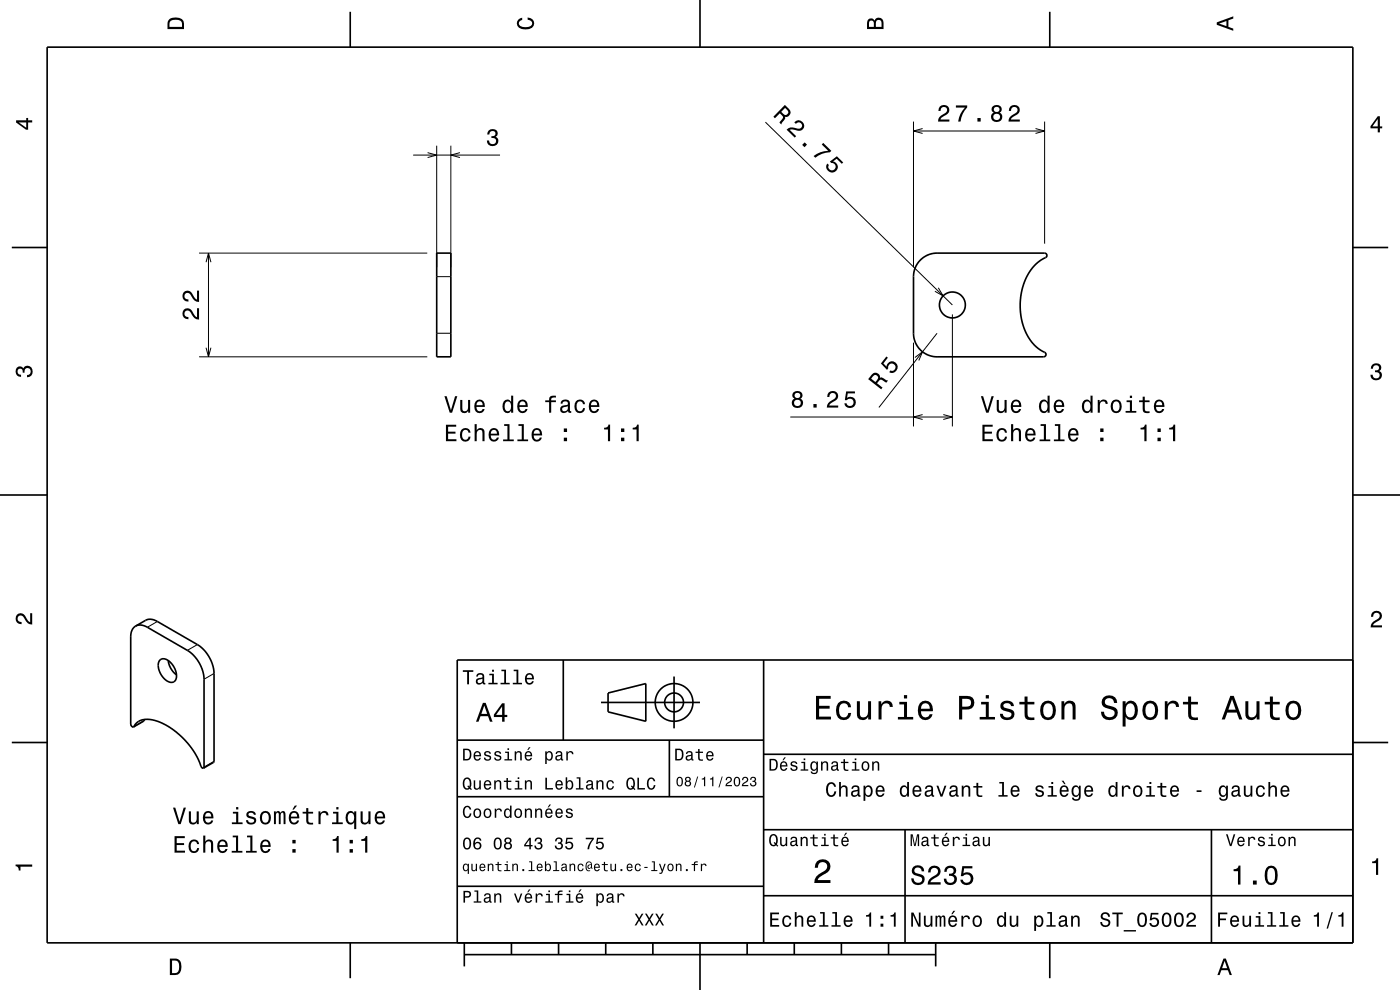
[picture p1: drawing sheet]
<svg xmlns="http://www.w3.org/2000/svg" width="297mm" height="210mm" viewBox="0 0 297 210" stroke-linecap="round" stroke-linejoin="round" font-family="sans-serif">
<g fill="none" stroke="#000" stroke-width=".21">
<path d="M87.6 32.9h18.5M90.7 32.4l1.9 .5-1.9 .5M92.6 30.9v25.8M95.6 30.9v25.8M97.6 32.4l-2 .5 2 .5M162.4 25.9l39.6 38.8M193.8 25.8v30.9M193.8 27.8h27.8M195.7 27.3l-1.9 .5 1.9 .5M219.7 27.3l1.9 .5-1.9 .5M221.6 25.8v25.9M42.2 53.7h48.4"/>
<path d="M43.7 55.6l.5-1.9 .5 1.9M44.2 53.7v22M92.6 58.7h3M42.2 75.7h48.4M43.7 73.8l.5 1.9 .5-1.9M92.6 70.7h3M193.8 72.7v17.8M194.1 75.8l1.6-1.2-.8 1.9M198.8 70.7l-12.3 15.7M199.1 61l1 1.8-1.8-1M202 66.7v23.8M167.7 88.5h34.3"/>
<path d="M195.7 87.9l-1.9 .6 1.9 .5M200.1 87.9l1.9 .6-1.9 .5M33.4 131.8l-2.1 1.3M41.9 136.7l-2.1 1.3M30.5 152.9l-2.1 1.2M45.4 142.9l-2.1 1.2M45.4 161.5l-2.1 1.2"/>
</g>
<g fill="none" stroke="#000" stroke-width=".35">
<path d="M10 10h277v190h-277zM74.3 2.5v7.5M148.5 0v10M222.7 2.5v7.5M2.5 52.5h7.5M92.6 53.7h3v22h-3zM195.2 55.2a5 5 0 0 1 3.6-1.5h22.8a.56 .56 0 0 1 .5 .6 .56 .56 0 0 1-.6 .5 11.2 11.2 0 0 0-5.1 10.3l.4 2.9 .9 2.7a8.2 8.2 0 0 0 4 4.1 .5 .5 0 0 1 .2 .6 .5 .5 0 0 1-.5 .3h-22.6a5 5 0 0 1-5-5v-12a5 5 0 0 1 1.4-3.5zM287 52.5h7.5M0 105h10M287 105h10M28.8 132.8a2.51 2.51 0 0 0-1.1 2.3v18.5l.2 .4 .4 .2M28.8 132.8a2.48 2.48 0 0 1 2.5 .3l8.5 4.9a7.8 7.8 0 0 1 3.5 6.1l-.1 18.8"/>
<path d="M28.8 132.8l2.1-1.2a2.49 2.49 0 0 1 2.5 .2l8.5 4.9a7.8 7.8 0 0 1 3.5 6.2v18.6l-.1 .2-2.1 1.2M119.5 140v17M162 140v60M287 140h-190v60M2.5 157.5h7.5M28.3 154.2a3.7 3.7 0 0 1 4.8-1.3l2.8 1.3 2.6 2.1 2.3 2.6 1.5 2.8a1.42 1.42 0 0 0 .9 1.2M30.7 152.6l-.2 .4-2.2 1.2M33.9 140a1.7 1.7 0 0 1 2.5 .7 3 3 0 0 1 .6 3.8 1.98 1.98 0 0 1-2.5-1 3.1 3.1 0 0 1-.6-3.5zM35.7 140.1a4.4 4.4 0 0 0 1.7 3M97 157h65M127.5 149h21M129 147l8-2v8l-8-2z"/>
<path d="M142 157v12M143 143.5v11M287 157.5h7.5M97 169h65M162 176h125M162 160h125M192 176v24M257 176v24M97 188h65M162 190h125M74.3 200v7.5M98.5 202.5h100"/>
<path d="M98.5 200v5M108.5 200v2.5M118.5 200v2.5M128.5 200v2.5M138.5 200v2.5M148.5 200v10M158.5 200v2.5M168.5 200v2.5M178.5 200v2.5M188.5 200v2.5M198.5 200v5M222.7 200v7.5"/>
<circle cx="202" cy="64.7" r="2.75"/>
<circle cx="143" cy="149" r="2"/>
<circle cx="143" cy="149" r="4"/>
</g>
<g fill="#000">
<path d="M36 4a2.18 2.18 0 0 0-.5 2.2h3.5v-1.2a1.43 1.43 0 0 0-1.7-1.3zM36.3 4.4a2.15 2.15 0 0 1 2.2 .3l.1 1h-2.6v-1z" fill-rule="evenodd"/>
<path d="M109.9 4.2l.9-.4v.4a.7 .7 0 0 0-.7 .5 .7 .7 0 0 0 .3 .8 1.7 1.7 0 0 0 2.5-.5 .9 .9 0 0 0-1-.8v-.5a1.24 1.24 0 0 1 1.4 1.1 1.24 1.24 0 0 1-1 1.4 2.22 2.22 0 0 1-2.5-.7l-.2-.5z" fill-rule="evenodd"/>
<path d="M184.2 4.2l-.3 .7v1.3h3.5v-1.3a.98 .98 0 0 0-.7-1.1 .98 .98 0 0 0-1.2 .6 .84 .84 0 0 0-1.3-.2zM184.5 4.5a.54 .54 0 0 1 .6-.1 .54 .54 0 0 1 .3 .6v.7h-1zM185.9 4.4a.62 .62 0 0 1 .8-.1 .62 .62 0 0 1 .3 .6v.8h-1.2z" fill-rule="evenodd"/>
<path d="M258.1 4.7v.6l3.5 1.2v-.4l-1-.4v-1.4l1-.4v-.4zM258.6 5l1.6-.5v1z" fill-rule="evenodd"/>
<path d="M3.4 25.5v.5l2.1 1.5h.5v-1.5h.8v-.5h-.8v-.5h-.4v.5zM4 26h1.6v1.1z" fill-rule="evenodd"/>
<path d="M103.7 27.7a1.08 1.08 0 0 1 1.3-.2 1.08 1.08 0 0 1 .5 1.3l-.3 .2a1.06 1.06 0 0 1 .5 1.3 1.06 1.06 0 0 1-1.2 .7 1.1 1.1 0 0 1-1.2-1.2h.5a.71 .71 0 0 0 .9 .8 .71 .71 0 0 0 .1-1.3h-.6v-.4a.61 .61 0 0 0 .8-.3 .61 .61 0 0 0-.2-.8 .61 .61 0 0 0-.8 .2l-.2 .5h-.4z" fill-rule="evenodd"/>
<path d="M166.5 22.3l-2.4 2.5 .3 .3 1-1.1a.85 .85 0 0 1 .5 1.3l-.5 .7 .3 .4 .9-1.3-.1-.3a.97 .97 0 0 0 1.1-.5 .97 .97 0 0 0-.3-1.2zM166.5 22.9a1.09 1.09 0 0 1 .7 1.1 .6 .6 0 0 1-.5 .4 .6 .6 0 0 1-.6-.3l-.4-.4z" fill-rule="evenodd"/>
<path d="M166.9 27.5l1.7 1.7 .3-.3-1.4-1.3a2.22 2.22 0 0 1 1.9 .2 1.14 1.14 0 0 0 1.1-1.7 1.14 1.14 0 0 0-2-.1l.3 .3a.71 .71 0 0 1 1-.3 .71 .71 0 0 1 .2 1 .71 .71 0 0 1-.9 .3 2.06 2.06 0 0 0-2.2 .2zM170.7 30.2l-.5 .5 .5 .5 .5-.5zM174.6 30.3l-.3 .3 1.4 1.4a5.2 5.2 0 0 0-3.1 1.1l.4 .4a5.2 5.2 0 0 1 3.1-1.2l.3-.3zM175.5 34.7a1.21 1.21 0 0 0 .4 1.8 1.21 1.21 0 0 0 1.7-.6 1.21 1.21 0 0 0-.9-1.6l.8-.6 1.1 1 .3-.2-1.4-1.4-1.5 1.2 .3 .3a.8 .8 0 0 1 1.1 .7 .8 .8 0 0 1-.9 .8 .8 .8 0 0 1-.7-1.1z" fill-rule="evenodd"/>
<path d="M199.4 22.6l-.3 .9h.4a.7 .7 0 0 1 .6-.8 .7 .7 0 0 1 .8 .5 .7 .7 0 0 1-.5 .9 1.8 1.8 0 0 0-1.4 1.7h2.4v-.4h-1.9a2.2 2.2 0 0 1 1.5-1.2 1.13 1.13 0 0 0 .1-1.7 1.13 1.13 0 0 0-1.7 .1zM202.8 22.4v.4h1.9a5.2 5.2 0 0 0-1.4 3h.5a5.2 5.2 0 0 1 1.4-3v-.4zM207.4 25v.8h.6v-.8zM210.6 22.5a.83 .83 0 0 0 .2 1.4 1.11 1.11 0 0 0-.4 1.5 1.11 1.11 0 0 0 1.5 .4 1.03 1.03 0 0 0 .7-.9 1.03 1.03 0 0 0-.5-1 .88 .88 0 0 0 .4-1.1 .88 .88 0 0 0-1.1-.5zM210.7 24.8a.71 .71 0 0 1 1.4 0 .71 .71 0 0 1-1.4 0zM210.8 23.2a.6 .6 0 0 1 1.2 0 .6 .6 0 0 1-1.2 0zM214.3 22.6l-.3 .9h.5a.7 .7 0 0 1 .5-.8 .7 .7 0 0 1 .8 .5 .7 .7 0 0 1-.4 .9 1.8 1.8 0 0 0-1.5 1.7h2.4v-.4h-1.9a2.2 2.2 0 0 1 1.5-1.2 1.13 1.13 0 0 0 .1-1.7 1.13 1.13 0 0 0-1.7 .1z" fill-rule="evenodd"/>
<path d="M292.3 24.7l-1.6 2.1v.4h1.6v.9h.4v-.9h.5v-.4h-.5v-2.1zM292.3 25.2v1.6h-1.1z" fill-rule="evenodd"/>
<path d="M39 65.7a1.2 1.2 0 0 0-.2 1.3 1.2 1.2 0 0 0 1.2 .7v-.4a.71 .71 0 0 1-.9-.6 .71 .71 0 0 1 .5-.8 .71 .71 0 0 1 .9 .5 1.81 1.81 0 0 0 1.7 1.4v-2.4h-.4v1.9a2.23 2.23 0 0 1-1.2-1.5 1.11 1.11 0 0 0-1.6-.1zM39 62a1.2 1.2 0 0 0-.2 1.3 1.2 1.2 0 0 0 1.2 .7v-.5a.71 .71 0 0 1-.9-.5 .71 .71 0 0 1 .5-.9 .71 .71 0 0 1 .9 .5 1.81 1.81 0 0 0 1.7 1.5v-2.5h-.4v1.9a2.23 2.23 0 0 1-1.2-1.4 1.11 1.11 0 0 0-1.6-.1z" fill-rule="evenodd"/>
<path d="M188 75.6l.4 .3-1 1.2 .7 .7a1.21 1.21 0 0 1 1.5-1 1.21 1.21 0 0 1 .8 1.6 1.21 1.21 0 0 1-1.8 .5l.3-.3a.79 .79 0 0 0 1.1-.5 .79 .79 0 0 0-.7-1 .79 .79 0 0 0-.9 .7v.3l-.2 .4-1.3-1.4z" fill-rule="evenodd"/>
<path d="M291.1 77.4a1.08 1.08 0 0 1 1.4-.2 1.08 1.08 0 0 1 .4 1.2l-.3 .3a1.06 1.06 0 0 1 .5 1.3 1.06 1.06 0 0 1-1.2 .7 1.1 1.1 0 0 1-1.2-1.2h.5a.71 .71 0 0 0 1 .8 .71 .71 0 0 0 .1-1.3h-.6v-.4a.61 .61 0 0 0 .8-.3 .61 .61 0 0 0-.2-.8 .61 .61 0 0 0-.9 .2l-.1 .5h-.5z" fill-rule="evenodd"/>
<path d="M3.6 78a.86 .86 0 0 1 1.4 .2 1.06 1.06 0 0 1 1.2-.6 1.06 1.06 0 0 1 .7 1.2 1.1 1.1 0 0 1-1.2 1.2v-.4a.71 .71 0 0 0 .8-1 .71 .71 0 0 0-1.3-.1v.6h-.4a.61 .61 0 0 0-.3-.8 .61 .61 0 0 0-.8 .2 .61 .61 0 0 0 .2 .8l.6 .2v.4a1.15 1.15 0 0 1-1.2-.6 1.15 1.15 0 0 1 .3-1.3z" fill-rule="evenodd"/>
<path d="M94.6 90.1v3.5h2.2v-.4h-1.7v-1.2h1.5v-.4h-1.5v-1.1h1.7v-.4zM97.9 91.2a1.53 1.53 0 0 0 .8 2.5 1.05 1.05 0 0 0 1.1-1.1h-.4a.67 .67 0 0 1-.6 .7 .67 .67 0 0 1-.7-.6 1.12 1.12 0 0 1 .6-1.5 .59 .59 0 0 1 .7 .6h.4a1.09 1.09 0 0 0-.7-1 1.09 1.09 0 0 0-1.2 .4zM100.7 90v3.6h.4v-1.6a.63 .63 0 0 1 .4-.7 .63 .63 0 0 1 .8 .3v2h.5v-1.8a.88 .88 0 0 0-.6-1 .88 .88 0 0 0-1.1 .5v-1.3zM104 91.2a1.54 1.54 0 0 0 .8 2.5 1.06 1.06 0 0 0 1-.9h-.4l-.2 .4-.4 .1a.76 .76 0 0 1-.7-.9h1.8a1.17 1.17 0 0 0-.5-1.4 1.17 1.17 0 0 0-1.4 .2zM104.3 91.4a.66 .66 0 0 1 .8-.1 .66 .66 0 0 1 .3 .7h-1.3zM106.9 90v.3h.7v2.9h-.9v.4h2.3v-.4h-.9v-3.2zM110 90v.3h.7v2.9h-.9v.4h2.2v-.4h-.9v-3.2zM113.1 91.2a1.54 1.54 0 0 0 .8 2.5 1.06 1.06 0 0 0 1.1-.9h-.5l-.2 .4-.4 .1a.76 .76 0 0 1-.7-.9h1.8a1.17 1.17 0 0 0-.5-1.4 1.17 1.17 0 0 0-1.4 .2zM113.4 91.4a.66 .66 0 0 1 .8-.1 .66 .66 0 0 1 .3 .7h-1.3zM119.6 92.8v.8h.7v-.8zM119.6 90.9v.7h.7v-.7z" fill-rule="evenodd"/>
<path d="M94.3 84l1.1 3.5h.5l1.1-3.5h-.5l-.8 3-.9-3zM97.6 84.8v1.8a.89 .89 0 0 0 .7 1 .89 .89 0 0 0 1-.5v.4h.4v-2.7h-.4v1.6a.65 .65 0 0 1-.4 .8 .65 .65 0 0 1-.8-.3v-2.1zM100.9 85.1a1.54 1.54 0 0 0 .8 2.5 1.06 1.06 0 0 0 1.1-.8h-.4l-.3 .3-.3 .1a.76 .76 0 0 1-.7-.9h1.8a1.16 1.16 0 0 0-.5-1.3 1.16 1.16 0 0 0-1.5 .1zM101.3 85.3a.66 .66 0 0 1 .8-.1 .66 .66 0 0 1 .3 .7h-1.3zM106.9 85.1a1.57 1.57 0 0 0 .8 2.5l.4-.1 .3-.4v.4h.5v-3.6h-.5v1.4a.89 .89 0 0 0-1.5-.2zM107.2 85.4a.62 .62 0 0 1 .7-.2 .62 .62 0 0 1 .5 .5 1.11 1.11 0 0 1-.7 1.5 1.19 1.19 0 0 1-.5-1.8zM110 85.1a1.54 1.54 0 0 0 .8 2.5 1.05 1.05 0 0 0 1.1-.8h-.4l-.2 .3-.4 .1a.75 .75 0 0 1-.7-.9h1.8a1.16 1.16 0 0 0-.5-1.3 1.16 1.16 0 0 0-1.5 .1zM110.4 85.3a.66 .66 0 0 1 .8-.1 .66 .66 0 0 1 .3 .7h-1.3zM115.7 84.9v.4h.8v2.2h.4v-2.2h1v-.4h-1l.1-.3 .3-.3h.6v-.3a1.04 1.04 0 0 0-1.4 .7v.2zM119.2 85l-.3 .6h.4a.55 .55 0 0 1 .7-.5 .55 .55 0 0 1 .4 .8h-.2a1 1 0 0 0-1.1 .2 1 1 0 0 0-.2 1.1 .94 .94 0 0 0 1.6 0l.1 .3 .6 .1v-.4h-.3v-1.6a1.02 1.02 0 0 0-.7-.9 1.02 1.02 0 0 0-1 .3zM119.4 86.5l1.1-.3a.77 .77 0 0 1-.2 .8 .77 .77 0 0 1-.9 .1l-.1-.3zM122.2 85.1a1.53 1.53 0 0 0 .8 2.5 1.05 1.05 0 0 0 1.1-1h-.4a.67 .67 0 0 1-.6 .6 .67 .67 0 0 1-.7-.6 1.12 1.12 0 0 1 .6-1.5 .6 .6 0 0 1 .7 .6h.4a1.09 1.09 0 0 0-.8-.9 1.09 1.09 0 0 0-1.1 .3zM125.2 85.1a1.54 1.54 0 0 0 .8 2.5 1.05 1.05 0 0 0 1.1-.8h-.4l-.3 .3-.3 .1a.75 .75 0 0 1-.7-.9h1.7a1.16 1.16 0 0 0-.4-1.3 1.16 1.16 0 0 0-1.5 .1zM125.6 85.3a.66 .66 0 0 1 .8-.1 .66 .66 0 0 1 .3 .7h-1.3z" fill-rule="evenodd"/>
<path d="M128.2 90.7v.4h.8v2.5h.4v-3.5h-.3a.78 .78 0 0 1-.9 .6zM131.7 92.8v.8h.7v-.8zM131.7 90.9v.7h.7v-.7zM134.2 90.7v.4h.8v2.5h.5v-3.5h-.3a.77 .77 0 0 1-1 .6z" fill-rule="evenodd"/>
<path d="M168.4 83.2a.83 .83 0 0 0 .1 1.4 1.11 1.11 0 0 0-.4 1.5 1.11 1.11 0 0 0 1.6 .4 1.03 1.03 0 0 0 .7-.9 1.03 1.03 0 0 0-.6-1 .88 .88 0 0 0 .4-1.1 .88 .88 0 0 0-1-.6zM168.4 85.5a.75 .75 0 0 1 1.5 0 .75 .75 0 0 1-1.5 0zM168.6 83.9a.59 .59 0 0 1 1.1 0 .59 .59 0 0 1-1.1 0zM172.6 85.7v.8h.7v-.8zM175.8 83.3l-.3 .9h.4a.7 .7 0 0 1 .6-.8 .7 .7 0 0 1 .8 .5 .7 .7 0 0 1-.5 .8 1.81 1.81 0 0 0-1.4 1.8h2.4v-.5h-1.9a2.23 2.23 0 0 1 1.5-1.1 1.13 1.13 0 0 0 .1-1.7 1.13 1.13 0 0 0-1.7 .1zM179.5 83l-.3 1.9h.4a.79 .79 0 0 1 1.2-.2 .79 .79 0 0 1 0 1.2 .79 .79 0 0 1-1.1-.1l-.1-.3h-.5a1.21 1.21 0 0 0 1.5 1.1 1.21 1.21 0 0 0 .8-1.6 1.21 1.21 0 0 0-1.7-.6l.1-1h1.6v-.4z" fill-rule="evenodd"/>
<path d="M184.9 79.5l-.7 .9 2.7 2.2 .3-.4-1.1-.9a1.09 1.09 0 0 1 .9-.8l1 .7 .4-.5-1.4-.7-.3 .1a.97 .97 0 0 0-.7-1 .97 .97 0 0 0-1.1 .4zM185.4 79.7a.59 .59 0 0 1 .8 .1 .59 .59 0 0 1-.1 .8l-.4 .4-.9-.7z" fill-rule="evenodd"/>
<path d="M208.4 90.1v3.5h2.2v-.4h-1.7v-1.2h1.5v-.4h-1.5v-1.1h1.7v-.4zM211.7 91.2a1.53 1.53 0 0 0 .8 2.5 1.05 1.05 0 0 0 1.1-1.1h-.4a.67 .67 0 0 1-.6 .7 .67 .67 0 0 1-.7-.6 1.12 1.12 0 0 1 .6-1.5 .59 .59 0 0 1 .7 .6h.4a1.09 1.09 0 0 0-.7-1 1.09 1.09 0 0 0-1.2 .4zM214.5 90v3.6h.4v-1.6a.63 .63 0 0 1 .4-.7 .63 .63 0 0 1 .8 .3l.1 2h.4v-1.8a.88 .88 0 0 0-.6-1 .88 .88 0 0 0-1.1 .5v-1.3zM217.8 91.2a1.54 1.54 0 0 0 .8 2.5 1.06 1.06 0 0 0 1.1-.9h-.5l-.2 .4-.4 .1a.76 .76 0 0 1-.7-.9h1.8a1.17 1.17 0 0 0-.5-1.4 1.17 1.17 0 0 0-1.4 .2zM218.1 91.4a.66 .66 0 0 1 .8-.1 .66 .66 0 0 1 .3 .7h-1.3zM220.8 90v.3h.6v2.9h-.9v.4h2.3v-.4h-.9v-3.2zM223.8 90v.3h.7v2.9h-.9v.4h2.2v-.4h-.9v-3.2zM226.9 91.2a1.54 1.54 0 0 0 .8 2.5 1.06 1.06 0 0 0 1.1-.9h-.5l-.2 .4-.4 .1a.76 .76 0 0 1-.7-.9h1.8a1.17 1.17 0 0 0-.5-1.4 1.17 1.17 0 0 0-1.4 .2zM227.2 91.4a.66 .66 0 0 1 .8-.1 .66 .66 0 0 1 .3 .7h-1.3zM233.4 92.8v.8h.7v-.8zM233.4 90.9v.7h.7v-.7z" fill-rule="evenodd"/>
<path d="M208.1 84l1.1 3.5h.5l1.1-3.5h-.5l-.8 3-.9-3zM211.4 84.8v1.8a.89 .89 0 0 0 .7 1 .89 .89 0 0 0 1-.5v.4h.4v-2.7h-.4v1.6a.65 .65 0 0 1-.4 .8 .65 .65 0 0 1-.8-.3v-2.1zM214.7 85.1a1.54 1.54 0 0 0 .8 2.5 1.06 1.06 0 0 0 1.1-.8h-.4l-.2 .3-.4 .1a.76 .76 0 0 1-.7-.9h1.8a1.16 1.16 0 0 0-.5-1.3 1.16 1.16 0 0 0-1.5 .1zM215.1 85.3a.66 .66 0 0 1 .8-.1 .66 .66 0 0 1 .3 .7h-1.3zM220.7 85.1a1.57 1.57 0 0 0 .8 2.5l.4-.1 .3-.4v.4h.5v-3.6h-.5v1.4a.89 .89 0 0 0-1.5-.2zM221 85.4a.62 .62 0 0 1 .7-.2 .62 .62 0 0 1 .5 .5 1.11 1.11 0 0 1-.7 1.5 1.19 1.19 0 0 1-.5-1.8zM223.8 85.1a1.54 1.54 0 0 0 .8 2.5 1.05 1.05 0 0 0 1.1-.8h-.4l-.2 .3-.4 .1a.75 .75 0 0 1-.7-.9h1.8a1.16 1.16 0 0 0-.5-1.3 1.16 1.16 0 0 0-1.5 .1zM224.2 85.3a.66 .66 0 0 1 .8-.1 .66 .66 0 0 1 .3 .7h-1.3zM229.8 85.1a1.57 1.57 0 0 0 .8 2.5l.4-.1 .3-.4v.4h.5v-3.6h-.5v1.4a.89 .89 0 0 0-1.5-.2zM230.1 85.4a.62 .62 0 0 1 .7-.2 .62 .62 0 0 1 .5 .5 1.11 1.11 0 0 1-.7 1.5 1.18 1.18 0 0 1-.5-1.8zM232.9 84.8v2.7h.4v-1.5a.66 .66 0 0 1 .4-.8 .66 .66 0 0 1 .8 .2v.3h.5a.89 .89 0 0 0-.7-.9 .89 .89 0 0 0-1 .5v-.5zM235.9 85.1a1.52 1.52 0 0 0 .9 2.5 1.48 1.48 0 0 0 1.2-1.4 1.48 1.48 0 0 0-1.2-1.5l-.5 .1zM236.3 85.4a.67 .67 0 0 1 .7-.2 .67 .67 0 0 1 .5 .5 1.11 1.11 0 0 1-.7 1.5 1.17 1.17 0 0 1-.5-1.8zM239 84.9v.4h.7v1.9h-.9v.3h2.3v-.3h-1v-2.3zM239.7 83.9v.5h.5v-.5zM242.4 84.1v.8h-.8v.4h.8v1.8a1.04 1.04 0 0 0 1.5 .5v-.4a.68 .68 0 0 1-1-.3v-1.6h1v-.4h-1v-.8zM245.1 85.1a1.54 1.54 0 0 0 .8 2.5 1.06 1.06 0 0 0 1.1-.8h-.5l-.2 .3-.4 .1a.76 .76 0 0 1-.7-.9h1.8a1.16 1.16 0 0 0-.5-1.3 1.16 1.16 0 0 0-1.4 .1zM245.4 85.3a.66 .66 0 0 1 .8-.1 .66 .66 0 0 1 .4 .7h-1.4z" fill-rule="evenodd"/>
<path d="M242 90.7v.4h.8v2.5h.4v-3.5h-.3a.78 .78 0 0 1-.9 .6zM245.6 92.8v.8h.6v-.8zM245.6 90.9v.7h.6v-.7zM248 90.7v.4h.8v2.5h.5v-3.5h-.3a.77 .77 0 0 1-1 .6z" fill-rule="evenodd"/>
<path d="M3.6 130.4a1.22 1.22 0 0 1 2 .7l.4 .6 .4 .3v-1.9h.4v2.4a1.8 1.8 0 0 1-1.7-1.4 .71 .71 0 0 0-.9-.5 .71 .71 0 0 0-.5 .8 .71 .71 0 0 0 .9 .5v.5a1.18 1.18 0 0 1-1.2-.7 1.18 1.18 0 0 1 .2-1.3z" fill-rule="evenodd"/>
<path d="M291.2 129.9a1.18 1.18 0 0 1 1.9 .3 1.18 1.18 0 0 1-1 1.7l-.5 .3-.3 .5h1.9v.4h-2.4a1.8 1.8 0 0 1 1.4-1.8 .71 .71 0 0 0 .5-.8 .71 .71 0 0 0-.9-.5 .71 .71 0 0 0-.5 .8h-.4z" fill-rule="evenodd"/>
<path d="M98.2 158.8v2.5h.9a1.37 1.37 0 0 0 .7-2.2 1.56 1.56 0 0 0-1.6-.3zM98.6 159.1a.98 .98 0 0 1 1.1 .7 .98 .98 0 0 1-.6 1.2h-.5zM100.7 159.6a1.04 1.04 0 0 0-.2 1.2 1.04 1.04 0 0 0 1 .5l.5-.5h-.3l-.4 .3a.54 .54 0 0 1-.5-.7h1.3a.83 .83 0 0 0-.4-.9 .83 .83 0 0 0-1 .1zM100.9 159.7l.2-.1a.47 .47 0 0 1 .5 .1 .47 .47 0 0 1 .1 .5h-.9zM102.9 159.5l-.2 .1a.69 .69 0 0 0 .9 .9l.2 .1a.43 .43 0 0 1-.4 .5 .43 .43 0 0 1-.4-.4h-.3a.74 .74 0 0 0 .9 .7 .74 .74 0 0 0 .5-1l-1-.4a.38 .38 0 0 1 .3-.5 .38 .38 0 0 1 .4 .4h.3a.78 .78 0 0 0-1.2-.4zM105.1 159.5l-.2 .1a.69 .69 0 0 0 .9 .9l.2 .1a.43 .43 0 0 1-.4 .5 .43 .43 0 0 1-.5-.4h-.3a.74 .74 0 0 0 .9 .7 .74 .74 0 0 0 .5-1l-.9-.4a.38 .38 0 0 1 .3-.5 .38 .38 0 0 1 .4 .4h.3a.77 .77 0 0 0-1.2-.4zM107.2 159.4v.3h.5v1.3h-.7v.3h1.6v-.3h-.6v-1.6zM107.7 158.7v.4h.3v-.4zM109.2 159.4v1.9h.3v-1.1a.45 .45 0 0 1 .4-.6 .45 .45 0 0 1 .5 .5v1.2h.3v-1.3a.63 .63 0 0 0-.5-.7 .63 .63 0 0 0-.7 .4v-.3zM112.2 158.5l-.4 .6h.3l.5-.6zM111.5 159.6a1.04 1.04 0 0 0-.2 1.2 1.04 1.04 0 0 0 1.1 .5l.5-.5h-.3l-.5 .3a.54 .54 0 0 1-.5-.7h1.3a.83 .83 0 0 0-.4-.9 .83 .83 0 0 0-1 .1zM111.8 159.7l.1-.1a.48 .48 0 0 1 .5 .1 .48 .48 0 0 1 .2 .5h-1zM115.7 159.4v2.7h.3v-1.1a.66 .66 0 0 0 .7 .4 .66 .66 0 0 0 .5-.6 .91 .91 0 0 0 0-1.1 .91 .91 0 0 0-1-.3l-.2 .3v-.3zM116.1 159.8a.45 .45 0 0 1 .5-.2 .45 .45 0 0 1 .3 .4 .65 .65 0 0 1 .1 .8 .65 .65 0 0 1-.7 .2 .98 .98 0 0 1-.2-1.2zM118.1 159.5l-.2 .4h.3a.39 .39 0 0 1 .4-.3 .39 .39 0 0 1 .3 .5h-.1a.65 .65 0 0 0-1 .4 .65 .65 0 0 0 .6 .9l.6-.3 .1 .2h.4v-.2l-.2-.1v-1.1a.72 .72 0 0 0-.5-.6 .72 .72 0 0 0-.7 .2zM118.2 160.6l.8-.3a.55 .55 0 0 1-.2 .7 .55 .55 0 0 1-.6 0zM120.1 159.4v1.9h.4v-1.1a.47 .47 0 0 1 .2-.6 .47 .47 0 0 1 .6 .2v.2h.4a.64 .64 0 0 0-.5-.7 .64 .64 0 0 0-.8 .4v-.3z" fill-rule="evenodd"/>
<path d="M98.2 142.2v.3h.9v2.7h.4v-2.7h.9v-.3zM101.3 143l-.3 .5h.4a.47 .47 0 0 1 .5-.4 .47 .47 0 0 1 .4 .6l-.2 .1a.84 .84 0 0 0-1 .2 .84 .84 0 0 0 0 1.1 .9 .9 0 0 0 1.3-.2l.1 .2 .5 .1v-.3l-.3-.1v-1.3a.87 .87 0 0 0-1.4-.5zM101.4 144.3l.9-.3a.66 .66 0 0 1-.1 .7 .66 .66 0 0 1-.8 .1zM103.8 142.9v.3h.6v1.6h-.8v.4h2v-.4h-.8v-1.9zM104.4 142.1v.4h.4v-.4zM106.4 142.1v.3h.6v2.4h-.8v.4h1.9v-.4h-.7v-2.7zM109 142.1v.3h.6v2.4h-.8v.4h1.9v-.4h-.7v-2.7zM111.6 143.1a1.32 1.32 0 0 0 .7 2.1 .9 .9 0 0 0 .9-.7h-.3l-.2 .3-.4 .1a.65 .65 0 0 1-.6-.8h1.6a1 1 0 0 0-.4-1.2 1 1 0 0 0-1.3 .2zM111.9 143.3a.57 .57 0 0 1 .7-.1 .57 .57 0 0 1 .3 .6h-1.2z" fill-rule="evenodd"/>
<path d="M102.4 149.1l-1.4 4h.5l.4-1.2h1.6l.4 1.2h.6l-1.5-4zM102.7 149.7l.7 1.7h-1.3zM106.5 149.2l-1.7 2.4v.5h1.7v1h.5v-1h.6v-.5h-.6v-2.4zM106.5 149.9v1.7h-1.3z" fill-rule="evenodd"/>
<path d="M143.2 158.8v2.5h.9a1.37 1.37 0 0 0 .7-2.2 1.56 1.56 0 0 0-1.6-.3zM143.6 159.1a.98 .98 0 0 1 1.1 .7 .98 .98 0 0 1-.6 1.2h-.5zM145.7 159.5l-.2 .4h.3a.39 .39 0 0 1 .5-.3 .39 .39 0 0 1 .3 .5h-.2a.65 .65 0 0 0-.9 .4 .65 .65 0 0 0 .5 .9l.7-.3v.2h.4v-.2l-.1-.1-.1-1.1a.73 .73 0 0 0-.4-.6 .73 .73 0 0 0-.8 .2zM145.8 160.6l.8-.3a.55 .55 0 0 1-.1 .7 .55 .55 0 0 1-.7 0zM148.1 158.9v.5h-.5v.3h.5v1.3a.75 .75 0 0 0 1 .4v-.3a.48 .48 0 0 1-.7-.3v-1.1h.7v-.3h-.7v-.5zM150 159.6a1.04 1.04 0 0 0-.2 1.2 1.04 1.04 0 0 0 1.1 .5l.5-.5h-.4l-.4 .3a.54 .54 0 0 1-.5-.7h1.3a.83 .83 0 0 0-.4-.9 .83 .83 0 0 0-1 .1zM150.3 159.7l.1-.1a.48 .48 0 0 1 .5 .1 .48 .48 0 0 1 .2 .5h-1z" fill-rule="evenodd"/>
<path d="M173.1 147.6v5h3.2v-.6h-2.5v-1.7h2.2v-.6h-2.2v-1.5h2.4v-.6zM177.8 149.2a2.59 2.59 0 0 0 .5 3.4 1.58 1.58 0 0 0 2.3-1.4h-.6a.95 .95 0 0 1-.9 1 .95 .95 0 0 1-1-.9 1.59 1.59 0 0 1 .9-2.1 .85 .85 0 0 1 .9 .8h.7a1.56 1.56 0 0 0-1.1-1.3 1.56 1.56 0 0 0-1.7 .5zM181.8 148.8v2.5a1.27 1.27 0 0 0 .9 1.4 1.27 1.27 0 0 0 1.5-.7v.6h.6v-3.8h-.6v2.2a.92 .92 0 0 1-.6 1.1 .92 .92 0 0 1-1.2-.4v-2.9zM186.4 148.8v3.8h.6v-2.2a.95 .95 0 0 1 .5-1.1 .95 .95 0 0 1 1.2 .3l.1 .4h.6a1.28 1.28 0 0 0-1-1.4 1.28 1.28 0 0 0-1.4 .8v-.6zM190.8 148.9v.5h1v2.7h-1.3v.5h3.2v-.5h-1.3v-3.2zM191.8 147.4v.8h.6v-.8zM195.1 149.2a2.62 2.62 0 0 0 .5 3.4 1.57 1.57 0 0 0 2.2-1.1h-.6l-.3 .5-.5 .2a1.08 1.08 0 0 1-1-1.3h2.5a1.66 1.66 0 0 0-.7-2 1.66 1.66 0 0 0-2.1 .3zM195.6 149.5a.94 .94 0 0 1 1.2-.2 .94 .94 0 0 1 .5 1h-1.9zM203.5 147.6v5h.6v-2.1h.8a1.47 1.47 0 0 0 1.8-1.2 1.47 1.47 0 0 0-1.5-1.7zM204.1 148.2a1.6 1.6 0 0 1 1.8 .5 .86 .86 0 0 1 0 .9 .86 .86 0 0 1-.9 .3h-.9zM208.1 148.9v.5h1v2.7h-1.3v.5h3.3v-.5h-1.3v-3.2zM209.1 147.4v.8h.7v-.8zM212.6 148.9a1.08 1.08 0 0 0-.3 1.2 1.08 1.08 0 0 0 1 .7l1.1 .4a.57 .57 0 0 1 .2 .6 .57 .57 0 0 1-.5 .4 .96 .96 0 0 1-1.4-.8h-.6a1.6 1.6 0 0 0 1.3 1.4 1.6 1.6 0 0 0 1.7-.8 1.13 1.13 0 0 0-1-1.6l-1.1-.3-.2-.4a.87 .87 0 0 1 .9-.5 .87 .87 0 0 1 .8 .6h.6a1.41 1.41 0 0 0-2.1-1.1zM217.4 147.8v1.1h-1.1v.5h1.1v2.6l.2 .4 .4 .3h1.4v-.5a.97 .97 0 0 1-1.4-.5v-2.3h1.4v-.5h-1.4v-1.1zM221.1 149.2a2.56 2.56 0 0 0 .5 3.4 1.72 1.72 0 0 0 1.8-.2 1.72 1.72 0 0 0 .6-1.7 1.7 1.7 0 0 0-.9-1.9 1.7 1.7 0 0 0-2 .4zM221.6 149.6a.96 .96 0 0 1 1-.4 .96 .96 0 0 1 .7 .8 1.59 1.59 0 0 1-1 2.2 1.19 1.19 0 0 1-1-1.5zM225.2 148.8v3.8h.6v-2.2a.97 .97 0 0 1 .5-1.1 .97 .97 0 0 1 1.1 .2l.1 .7v2.4h.7v-2.5a1.27 1.27 0 0 0-.9-1.4 1.27 1.27 0 0 0-1.5 .6v-.5zM234.1 147.9a1.38 1.38 0 0 0-.3 1.5 1.38 1.38 0 0 0 1.3 .9 1.25 1.25 0 0 1 1.4 .9 1.15 1.15 0 0 1-1.3 .9 1.15 1.15 0 0 1-1-1.1h-.7a1.8 1.8 0 0 0 1.7 1.8 1.8 1.8 0 0 0 1.9-1.6 1.46 1.46 0 0 0-1.5-1.4l-.6-.2a.83 .83 0 0 1-.5-1.1 .83 .83 0 0 1 1.2-.3l.5 .5 .1 .4h.7a1.67 1.67 0 0 0-1-1.6 1.67 1.67 0 0 0-1.9 .4zM238.2 148.8v5.3h.6v-2.1a1.32 1.32 0 0 0 1.4 .7 1.32 1.32 0 0 0 1.1-1.1 2.43 2.43 0 0 0-.8-2.8 1.21 1.21 0 0 0-1.7 .5v-.5zM239.1 149.6a.9 .9 0 0 1 .9-.4 .9 .9 0 0 1 .7 .8 1.61 1.61 0 0 1-.9 2.2 1.18 1.18 0 0 1-1-1.5zM242.8 149.2a2.56 2.56 0 0 0 .5 3.4 1.72 1.72 0 0 0 1.8-.2 1.72 1.72 0 0 0 .6-1.7 1.7 1.7 0 0 0-.9-1.9 1.7 1.7 0 0 0-2 .4zM243.3 149.6a.96 .96 0 0 1 1-.4 .96 .96 0 0 1 .7 .8 1.59 1.59 0 0 1-1 2.2 1.19 1.19 0 0 1-1-1.5zM247.1 148.8v3.8h.6v-2.2a.95 .95 0 0 1 .5-1.1 .95 .95 0 0 1 1.2 .3l.1 .4h.6a1.28 1.28 0 0 0-1-1.4 1.28 1.28 0 0 0-1.4 .8v-.6zM252 147.8v1.1h-1v.5h1l.1 2.6 .2 .4 .4 .3h1.4v-.5a.97 .97 0 0 1-1.4-.5v-2.3h1.4v-.5h-1.4v-1.1zM261 147.6l-1.8 5h.6l.6-1.4h2l.5 1.4h.7l-1.9-5zM261.4 148.3l.7 2.2h-1.5zM264.2 148.8v2.5a1.27 1.27 0 0 0 .9 1.4 1.27 1.27 0 0 0 1.5-.7v.6h.6v-3.8h-.6v2.2a.92 .92 0 0 1-.6 1.1 .92 .92 0 0 1-1.1-.4l-.1-2.9zM269.4 147.8v1.1h-1.1v.5h1.1v2.6l.2 .4 .4 .3 .7 .1 .8-.1v-.5a.97 .97 0 0 1-1.4-.5l-.1-2.3h1.5v-.5h-1.5v-1.1zM273.1 149.2a2.56 2.56 0 0 0 .6 3.4 1.72 1.72 0 0 0 1.8-.2 1.72 1.72 0 0 0 .6-1.7 1.7 1.7 0 0 0-.9-1.9 1.7 1.7 0 0 0-2.1 .4zM273.6 149.6a.96 .96 0 0 1 1-.4 .96 .96 0 0 1 .7 .8 1.59 1.59 0 0 1-.9 2.2 1.19 1.19 0 0 1-1.1-1.5z" fill-rule="evenodd"/>
<path d="M36.7 171.3l1.1 3.5h.5l1.1-3.5h-.4l-.9 3-.9-3zM40.1 172.1v1.8a.89 .89 0 0 0 .6 1 .89 .89 0 0 0 1-.5v.4h.5v-2.7h-.5v1.6a.65 .65 0 0 1-.4 .7 .65 .65 0 0 1-.8-.3v-2zM43.3 172.4a1.54 1.54 0 0 0 .8 2.5 1.06 1.06 0 0 0 1.1-.9h-.4l-.2 .4-.4 .1a.76 .76 0 0 1-.7-.9h1.8a1.16 1.16 0 0 0-.5-1.4 1.16 1.16 0 0 0-1.5 .2zM43.7 172.6a.66 .66 0 0 1 .8-.1 .66 .66 0 0 1 .3 .7h-1.3zM49.4 172.2v.4h.7v1.8h-.9v.4h2.3v-.4h-1v-2.2zM50.1 171.2v.5h.5v-.5zM52.5 172.2a.75 .75 0 0 0-.2 .9 .75 .75 0 0 0 .7 .5l.9 .3a.63 .63 0 0 1-.6 .7 .63 .63 0 0 1-.7-.6h-.4a1.07 1.07 0 0 0 1.2 .9 1.07 1.07 0 0 0 .9-1.2l-.4-.4-1.1-.3a.53 .53 0 0 1 .4-.7 .53 .53 0 0 1 .6 .5h.5a1.03 1.03 0 0 0-.7-.8 1.03 1.03 0 0 0-1.1 .2zM55.4 172.4a1.53 1.53 0 0 0 .9 2.5 1.48 1.48 0 0 0 1.2-1.4 1.48 1.48 0 0 0-1.2-1.5l-.5 .1zM55.8 172.7a.67 .67 0 0 1 .7-.3 .67 .67 0 0 1 .5 .6 1.11 1.11 0 0 1-.7 1.5 1.17 1.17 0 0 1-.5-1.8zM58.1 172.1v2.7h.4l.1-2.1 .3-.3 .2 .3 .1 2.1h.3v-1.8a.5 .5 0 0 1 .4-.6l.2 .1 .1 .4v1.9h.4v-1.9a.69 .69 0 0 0-.6-.9l-.5 .4-.2-.3-.3-.1-.5 .4v-.3zM62.5 170.9l-.5 .8h.3l.7-.8zM61.6 172.4a1.54 1.54 0 0 0 .8 2.5 1.06 1.06 0 0 0 1-.9h-.4l-.2 .4-.4 .1a.75 .75 0 0 1-.7-.9h1.8a1.16 1.16 0 0 0-.5-1.4 1.16 1.16 0 0 0-1.4 .2zM61.9 172.6a.66 .66 0 0 1 .8-.1 .66 .66 0 0 1 .3 .7h-1.3zM65 171.4v.8h-.8v.4h.8v1.8a1.04 1.04 0 0 0 1.4 .5v-.4a.68 .68 0 0 1-1-.3v-1.6h1v-.4h-1v-.8zM67.6 172.1v2.7h.4v-1.5a.66 .66 0 0 1 .4-.8 .66 .66 0 0 1 .8 .2v.3h.5a.89 .89 0 0 0-.7-1 .89 .89 0 0 0-1 .6v-.5zM70.7 172.2v.4h.6v1.8h-.9v.4h2.3v-.4h-.9v-2.2zM71.3 171.2v.5h.5v-.5zM73.6 172.4a1.57 1.57 0 0 0 .8 2.5l.4-.1 .3-.4v1.5h.5v-3.8h-.5v.4l-.1-.2a.87 .87 0 0 0-1.4 .1zM73.9 172.7a.62 .62 0 0 1 .7-.3 .62 .62 0 0 1 .5 .6 1.11 1.11 0 0 1-.7 1.5 1.19 1.19 0 0 1-.5-1.8zM76.5 172.1v1.8a.89 .89 0 0 0 .6 1 .89 .89 0 0 0 1.1-.5v.4h.4v-2.7h-.4v1.6a.65 .65 0 0 1-.4 .7 .65 .65 0 0 1-.8-.3l-.1-2zM79.8 172.4a1.54 1.54 0 0 0 .8 2.5 1.06 1.06 0 0 0 1.1-.9h-.5l-.2 .4-.4 .1a.75 .75 0 0 1-.7-.9h1.8a1.17 1.17 0 0 0-.5-1.4 1.17 1.17 0 0 0-1.4 .2zM80.1 172.6a.66 .66 0 0 1 .8-.1 .66 .66 0 0 1 .4 .7h-1.4z" fill-rule="evenodd"/>
<path d="M98.4 178a1.44 1.44 0 0 0 .7 2.2 1.45 1.45 0 0 0 .6-2.2 .79 .79 0 0 0-1.3 0zM98.8 178h.5a1.69 1.69 0 0 1 0 1.9h-.5a1.71 1.71 0 0 1 0-1.9zM100.8 177.8a1.72 1.72 0 0 0 .1 2.3 .83 .83 0 0 0 1.1-.2 .83 .83 0 0 0-.1-1.1 .83 .83 0 0 0-1.2 0 .74 .74 0 0 1 .6-.9l.3 .1 .2 .3h.3a.8 .8 0 0 0-.5-.6 .8 .8 0 0 0-.8 .1zM100.7 179.4a.55 .55 0 0 1 1.1 0 .55 .55 0 0 1-1.1 0zM104.9 178a1.44 1.44 0 0 0 .7 2.2 1.45 1.45 0 0 0 .6-2.2 .79 .79 0 0 0-1.3 0zM105.4 178h.4a1.69 1.69 0 0 1 0 1.9h-.4a1.69 1.69 0 0 1 0-1.9zM107.2 177.8l-.2 .2a.57 .57 0 0 0 .3 .8 .78 .78 0 0 0-.1 1.2 .78 .78 0 0 0 1.1 0 .78 .78 0 0 0-.1-1.2 .68 .68 0 0 0 .2-1 .68 .68 0 0 0-1-.1zM107.2 179.5a.55 .55 0 0 1 1.1 0 .55 .55 0 0 1-1.1 0zM107.3 178.3a.45 .45 0 0 1 .9 0 .45 .45 0 0 1-.9 0zM112.3 177.7l-1.1 1.5v.3h1.1v.7h.3v-.7h.4v-.3h-.4v-1.5zM112.3 178.1v1.1h-.8zM113.6 177.8l-.2 .7h.3a.44 .44 0 0 1 .3-.6 .44 .44 0 0 1 .5 .2 .44 .44 0 0 1-.1 .6h-.4v.3a.52 .52 0 0 1 .7 .3 .52 .52 0 0 1-.3 .7 .52 .52 0 0 1-.7-.4v-.2h-.3a.84 .84 0 0 0 1 .8 .84 .84 0 0 0 .5-1.3l-.2-.1a.72 .72 0 0 0 0-1.1 .72 .72 0 0 0-1.1 .1zM118 177.8l-.2 .7h.3a.44 .44 0 0 1 .2-.6 .44 .44 0 0 1 .6 .2 .44 .44 0 0 1-.2 .6h-.3v.3a.52 .52 0 0 1 .7 .3 .52 .52 0 0 1-.4 .7 .52 .52 0 0 1-.6-.4l-.1-.2h-.3a.84 .84 0 0 0 1.1 .8 .84 .84 0 0 0 .4-1.3l-.2-.1a.72 .72 0 0 0 .1-1.1 .72 .72 0 0 0-1.1 .1zM120.1 177.7l-.2 1.3h.3a.57 .57 0 0 1 .9-.1 .57 .57 0 0 1 0 .9 .57 .57 0 0 1-.9-.3h-.3a.86 .86 0 0 0 1.1 .8 .86 .86 0 0 0 .5-1.2 .86 .86 0 0 0-1.2-.4l.1-.7h1.1v-.3zM124.3 177.7v.3h1.3a3.7 3.7 0 0 0-1 2.2h.4a3.8 3.8 0 0 1 1-2.2v-.3zM126.7 177.7l-.2 1.3h.2a.57 .57 0 0 1 .9-.1 .57 .57 0 0 1 0 .9 .57 .57 0 0 1-.9-.3h-.3a.86 .86 0 0 0 1.1 .8 .86 .86 0 0 0 .5-1.2 .86 .86 0 0 0-1.2-.4l.1-.7h1.1v-.3z" fill-rule="evenodd"/>
<path d="M98.4 165.2a1.45 1.45 0 0 0 .7 2.3l.5-.2 .3 .3 .2-.2-.3-.3a1.53 1.53 0 0 0-.5-2.2l-.6 .1zM98.8 165.3l.3-.1a1.2 1.2 0 0 1 .5 1.6l-.3-.2-.2 .2 .3 .3-.3 .1a1.21 1.21 0 0 1-.3-1.9zM100.5 165.5v1.3a.63 .63 0 0 0 .4 .7 .63 .63 0 0 0 .8-.3v.3h.3v-2h-.3v1.2a.46 .46 0 0 1-.3 .5 .46 .46 0 0 1-.6-.2v-1.5zM102.8 165.7a1.04 1.04 0 0 0-.1 1.2 1.04 1.04 0 0 0 1 .6l.5-.6h-.3l-.5 .4a.54 .54 0 0 1-.4-.7h1.2a.83 .83 0 0 0-.3-1 .83 .83 0 0 0-1.1 .1zM103.1 165.9l.1-.1a.47 .47 0 0 1 .5 .1 .47 .47 0 0 1 .2 .4h-.9zM104.8 165.5v2h.4v-1.1a.45 .45 0 0 1 .3-.7 .45 .45 0 0 1 .5 .6v1.2h.3v-1.3a.63 .63 0 0 0-.4-.7 .63 .63 0 0 0-.8 .3v-.3zM107.4 165v.6h-.5v.3h.5l.1 1.3a.75 .75 0 0 0 1 .3v-.3l-.7-.1v-.3v-.9h.7v-.3h-.7v-.6zM109.3 165.6v.3h.5v1.3h-.6v.3h1.6v-.3h-.6v-1.6zM109.8 164.9v.3h.4v-.3zM111.4 165.5v2h.3v-1.1a.45 .45 0 0 1 .3-.7 .45 .45 0 0 1 .5 .6v1.2h.4v-1.3a.63 .63 0 0 0-.5-.7 .63 .63 0 0 0-.7 .3v-.3zM115.7 165v2.5h1.6v-.3h-1.3v-2.2zM118 165.7a1.04 1.04 0 0 0-.2 1.2 1.04 1.04 0 0 0 1.1 .6l.5-.6h-.3l-.5 .4a.54 .54 0 0 1-.5-.7h1.3a.83 .83 0 0 0-.3-1 .83 .83 0 0 0-1.1 .1zM118.3 165.9l.1-.1a.47 .47 0 0 1 .5 .1 .47 .47 0 0 1 .2 .4h-1zM120 164.9v2.6h.3v-.3a.66 .66 0 0 0 .7 .3 .66 .66 0 0 0 .6-.6 .9 .9 0 0 0 0-1 .9 .9 0 0 0-1-.3l-.3 .2v-.9zM120.5 165.9a.45 .45 0 0 1 .4-.1 .45 .45 0 0 1 .4 .4v.3a.6 .6 0 0 1-.5 .8 .85 .85 0 0 1-.3-1.4zM122.3 164.9v.2h.5v2.1h-.6v.3h1.6v-.3h-.7v-2.3zM124.6 165.6l-.2 .5h.3a.39 .39 0 0 1 .4-.4 .39 .39 0 0 1 .3 .6h-.1a.65 .65 0 0 0-1 .4 .65 .65 0 0 0 .6 .8l.6-.3 .1 .2 .4 .1v-.3h-.2v-1.1a.73 .73 0 0 0-.5-.6 .73 .73 0 0 0-.7 .1zM124.7 166.7l.8-.2a.55 .55 0 0 1-.2 .6 .55 .55 0 0 1-.6 .1zM126.5 165.5v2h.3v-1.1a.45 .45 0 0 1 .4-.7 .45 .45 0 0 1 .5 .6v1.2h.3v-1.3a.63 .63 0 0 0-.4-.7 .63 .63 0 0 0-.8 .3v-.3zM128.9 165.7a1.04 1.04 0 0 0-.2 1.2 1.04 1.04 0 0 0 1.1 .6l.4-.4v-.3h-.3l-.3 .4a.73 .73 0 0 1-.6-.7 .73 .73 0 0 1 .7-.7l.2 .4h.3a.78 .78 0 0 0-.5-.7 .78 .78 0 0 0-.8 .2zM133.1 165.2a1.45 1.45 0 0 0 .7 2.3l.5-.2 .3 .3 .2-.2-.3-.3a1.54 1.54 0 0 0-.5-2.2l-.6 .1zM133.5 165.3l.3-.1a1.19 1.19 0 0 1 .5 1.6l-.3-.2-.2 .2 .3 .3-.3 .1a1.21 1.21 0 0 1-.3-1.9zM135.2 165v2.5h1.6v-.3h-1.2v-2.2zM137.5 165.2a1.45 1.45 0 0 0 .7 2.3 .94 .94 0 0 0 .8-1h-.3a.58 .58 0 0 1-.8 .7 1.3 1.3 0 0 1 .3-2l.3 .1 .2 .4h.3a.85 .85 0 0 0-.6-.8 .85 .85 0 0 0-.9 .3z" fill-rule="evenodd"/>
<path d="M98.4 171.2a1.45 1.45 0 0 0 .7 2.3 .94 .94 0 0 0 .9-1h-.3a.59 .59 0 0 1-.8 .7 1.31 1.31 0 0 1 .2-2l.3 .1 .2 .4h.4a.85 .85 0 0 0-.6-.8 .85 .85 0 0 0-1 .3zM100.6 171.7a1.04 1.04 0 0 0-.1 1.3 1.04 1.04 0 0 0 1.1 .5 1.04 1.04 0 0 0 .5-1.3 1.04 1.04 0 0 0-1.2-.7zM100.9 171.9a.48 .48 0 0 1 .5-.1 .48 .48 0 0 1 .3 .4 .66 .66 0 0 1 0 .7 .66 .66 0 0 1-.7 .3 .98 .98 0 0 1-.1-1.3zM102.8 171.7a1.04 1.04 0 0 0-.2 1.3 1.04 1.04 0 0 0 1.2 .5 1.04 1.04 0 0 0 .5-1.3 1.04 1.04 0 0 0-1.2-.7zM103 171.9a.48 .48 0 0 1 .5-.1 .48 .48 0 0 1 .4 .4 .66 .66 0 0 1 0 .7 .66 .66 0 0 1-.7 .3 .97 .97 0 0 1-.2-1.3zM105 171.5v2h.3v-1.1a.47 .47 0 0 1 .2-.6 .47 .47 0 0 1 .6 .2l.1 .1h.3a.64 .64 0 0 0-.5-.6 .64 .64 0 0 0-.7 .4v-.4zM107.1 171.7a1.06 1.06 0 0 0-.2 1.2 1.06 1.06 0 0 0 .9 .6l.4-.3v.3h.3v-2.6h-.3v.9a.63 .63 0 0 0-1.1-.1zM107.4 171.9a.44 .44 0 0 1 .4-.1 .44 .44 0 0 1 .4 .4 .65 .65 0 0 1 0 .7 .65 .65 0 0 1-.7 .3l-.2-.4zM109.3 171.7a1.04 1.04 0 0 0-.1 1.3 1.04 1.04 0 0 0 1.1 .5 1.04 1.04 0 0 0 .5-1.3 1.04 1.04 0 0 0-1.2-.7zM109.5 171.9a.48 .48 0 0 1 .6-.1 .48 .48 0 0 1 .3 .4 .66 .66 0 0 1 0 .7 .66 .66 0 0 1-.7 .3 .98 .98 0 0 1-.2-1.3zM111.4 171.5v2h.3v-1.1a.45 .45 0 0 1 .3-.7 .45 .45 0 0 1 .5 .6v1.2h.4v-1.3a.63 .63 0 0 0-.5-.7 .63 .63 0 0 0-.7 .3v-.3zM113.5 171.5v2h.3v-1.1a.45 .45 0 0 1 .3-.6 .45 .45 0 0 1 .6 .2v1.5h.3v-1.3a.63 .63 0 0 0-.4-.7 .63 .63 0 0 0-.8 .3v-.3zM116.5 170.7l-.3 .6h.2l.5-.6zM115.9 171.7a1.04 1.04 0 0 0-.2 1.2 1.04 1.04 0 0 0 1 .6l.5-.6h-.3l-.4 .4a.54 .54 0 0 1-.5-.7h1.2a.83 .83 0 0 0-.3-1 .83 .83 0 0 0-1 .1zM116.1 171.9l.2-.1a.47 .47 0 0 1 .4 .1 .47 .47 0 0 1 .2 .4h-.9zM118 171.7a1.04 1.04 0 0 0-.2 1.2 1.04 1.04 0 0 0 1.1 .6l.5-.6h-.3l-.5 .4a.53 .53 0 0 1-.5-.7h1.3a.83 .83 0 0 0-.3-1 .83 .83 0 0 0-1.1 .1zM118.3 171.9l.1-.1a.47 .47 0 0 1 .5 .1 .47 .47 0 0 1 .2 .4h-1zM120.2 171.6l-.1 .2a.69 .69 0 0 0 .8 .9l.3 .1a.43 .43 0 0 1-.4 .5 .43 .43 0 0 1-.5-.4h-.3a.74 .74 0 0 0 .9 .7 .74 .74 0 0 0 .5-1.1l-1-.3a.38 .38 0 0 1 .3-.5 .38 .38 0 0 1 .5 .3h.3a.77 .77 0 0 0-1.3-.4z" fill-rule="evenodd"/>
<path d="M143.7 165a1.16 1.16 0 0 0 .5 1.8 1.16 1.16 0 0 0 .5-1.8 .63 .63 0 0 0-1 0zM144 165.1l.2-.1a.98 .98 0 0 1 0 1.6l-.2-.1-.2-.3v-.7zM145.5 164.9l-.2 .5 .3 .3a.62 .62 0 0 0-.1 .9 .62 .62 0 0 0 .9 0 .62 .62 0 0 0-.1-.9 .58 .58 0 0 0 0-.9 .58 .58 0 0 0-.8 .1zM145.5 166.2a.41 .41 0 0 1 .8 0 .41 .41 0 0 1-.8 0zM145.6 165.3a.35 .35 0 0 1 .7 0 .35 .35 0 0 1-.7 0zM147.9 164.7l-.7 2.3h.2l.7-2.3zM148.9 165.1v.3h.4v1.4h.3v-2zM150.6 165.1v.3h.5v1.4h.2v-2zM153.1 164.7l-.7 2.3h.2l.7-2.3zM154.1 164.9l-.2 .6h.3a.4 .4 0 0 1 .3-.5 .4 .4 0 0 1 .5 .3 .4 .4 0 0 1-.3 .5l-.2 .1a.93 .93 0 0 0-.6 .9h1.4v-.3h-1.1l.5-.4a.67 .67 0 0 0 .5-1 .67 .67 0 0 0-1.1-.2zM155.8 165a1.15 1.15 0 0 0 .5 1.8 1.16 1.16 0 0 0 .5-1.8 .63 .63 0 0 0-1 0zM156.1 165.1l.2-.1a.98 .98 0 0 1 0 1.6l-.2-.1-.2-.3v-.7zM157.6 164.9l-.2 .6h.3a.4 .4 0 0 1 .3-.5 .4 .4 0 0 1 .5 .3 .4 .4 0 0 1-.3 .5l-.2 .1a.94 .94 0 0 0-.6 .9h1.3v-.3h-1l.4-.4a.67 .67 0 0 0 .6-1 .67 .67 0 0 0-1.1-.2zM159.3 164.9l-.2 .5h.3a.35 .35 0 0 1 .2-.4 .35 .35 0 0 1 .4 .1 .35 .35 0 0 1-.1 .5h-.3v.2a.42 .42 0 0 1 .6 .4 .42 .42 0 0 1-.5 .5 .42 .42 0 0 1-.4-.6h-.2a.66 .66 0 0 0 .9 .7 .66 .66 0 0 0 .2-1.1 .58 .58 0 0 0 0-.9 .58 .58 0 0 0-.9 .1z" fill-rule="evenodd"/>
<path d="M163.2 161v2.5h.9a1.37 1.37 0 0 0 .7-2.2 1.58 1.58 0 0 0-1.6-.3zM163.6 161.3a.98 .98 0 0 1 1.1 .7 .98 .98 0 0 1-.6 1.2h-.5zM166.4 160.7l-.4 .6h.2l.5-.6zM165.7 161.7a1.04 1.04 0 0 0-.2 1.2 1.04 1.04 0 0 0 1 .6l.5-.6h-.3l-.4 .4a.54 .54 0 0 1-.5-.7h1.3a.83 .83 0 0 0-.4-1 .83 .83 0 0 0-1 .1zM165.9 161.9l.2-.1a.48 .48 0 0 1 .5 .1 .48 .48 0 0 1 .1 .4h-.9zM167.9 161.6l-.2 .2a.68 .68 0 0 0 .9 .9l.2 .1a.43 .43 0 0 1-.4 .5 .43 .43 0 0 1-.4-.4h-.3a.74 .74 0 0 0 .9 .7 .74 .74 0 0 0 .5-1.1l-1-.3a.38 .38 0 0 1 .3-.5 .38 .38 0 0 1 .4 .4l.3-.1a.78 .78 0 0 0-1.2-.4zM170 161.6v.3h.5v1.3h-.7v.3h1.7v-.3h-.7v-1.6zM170.5 160.9v.3h.3v-.3zM172.1 161.7a1.06 1.06 0 0 0-.2 1.2 1.06 1.06 0 0 0 .9 .6l.4-.3a.52 .52 0 0 1-.2 .7 .52 .52 0 0 1-.7-.3h-.3a.78 .78 0 0 0 .9 .6 .78 .78 0 0 0 .6-.8v-1.9h-.3v.4l-.2-.3a.64 .64 0 0 0-.9 .1zM172.4 161.9a.45 .45 0 0 1 .4-.1 .45 .45 0 0 1 .4 .4 .65 .65 0 0 1 0 .7 .65 .65 0 0 1-.7 .3l-.2-.4zM174.2 161.5v2h.3v-1.1a.45 .45 0 0 1 .3-.6 .45 .45 0 0 1 .5 .2l.1 1.5h.3v-1.3a.63 .63 0 0 0-.5-.7 .63 .63 0 0 0-.7 .3v-.3zM176.6 161.6l-.2 .5h.3a.39 .39 0 0 1 .4-.4 .39 .39 0 0 1 .3 .6h-.1a.65 .65 0 0 0-1 .4 .65 .65 0 0 0 .6 .8l.6-.3 .1 .2 .4 .1-.2-.4v-1a.73 .73 0 0 0-1.2-.5zM176.7 162.7l.8-.2a.55 .55 0 0 1-.2 .6 .55 .55 0 0 1-.6 .1zM178.9 161v.6h-.5v.3h.5l.1 1.3a.75 .75 0 0 0 1 .3v-.3a.48 .48 0 0 1-.7-.2v-1.1h.7v-.3h-.7v-.6zM180.8 161.6v.3h.5v1.3h-.6v.3h1.6v-.3h-.6v-1.6zM181.3 160.9v.3h.4v-.3zM183 161.7a1.04 1.04 0 0 0-.2 1.3 1.04 1.04 0 0 0 1.2 .5 1.04 1.04 0 0 0 .4-1.3 1.04 1.04 0 0 0-1.2-.7zM183.2 161.9a.48 .48 0 0 1 .5-.1 .48 .48 0 0 1 .4 .4 .66 .66 0 0 1 0 .7 .66 .66 0 0 1-.7 .3 .98 .98 0 0 1-.2-1.3zM185 161.5v2h.3v-1.1a.45 .45 0 0 1 .3-.6 .45 .45 0 0 1 .6 .2v1.5h.3v-1.3a.63 .63 0 0 0-.4-.7 .63 .63 0 0 0-.8 .3v-.3z" fill-rule="evenodd"/>
<path d="M163.4 177.2a1.45 1.45 0 0 0 .7 2.3l.5-.2 .3 .3 .2-.2-.3-.3a1.53 1.53 0 0 0-.5-2.2l-.6 .1zM163.8 177.3l.3-.1a1.21 1.21 0 0 1 .5 1.7l-.3-.3-.2 .2 .3 .3a.45 .45 0 0 1-.7-.1 1.62 1.62 0 0 1 .1-1.7zM165.5 177.5v1.3a.63 .63 0 0 0 .4 .7 .63 .63 0 0 0 .8-.3v.3h.3v-2h-.3v1.2a.46 .46 0 0 1-.3 .5 .46 .46 0 0 1-.6-.2v-1.5zM167.9 177.6l-.2 .5h.3a.39 .39 0 0 1 .5-.4 .39 .39 0 0 1 .2 .6h-.1a.65 .65 0 0 0-.9 .4 .65 .65 0 0 0 .5 .8l.6-.3 .1 .2 .4 .1v-.3h-.2v-1.1a.73 .73 0 0 0-1.2-.5zM168 178.7l.8-.2a.55 .55 0 0 1-.2 .6 .55 .55 0 0 1-.6 .1zM169.8 177.5v2h.4v-1.1a.45 .45 0 0 1 .2-.6 .45 .45 0 0 1 .6 .2v1.5h.3v-1.3a.63 .63 0 0 0-.4-.7 .63 .63 0 0 0-.8 .3v-.3zM172.4 177v.6h-.5v.3h.5l.1 1.3a.75 .75 0 0 0 1 .3v-.3a.49 .49 0 0 1-.7-.2v-1.1h.7v-.3h-.7v-.6zM174.3 177.6v.3h.5v1.3h-.6v.3h1.6v-.3h-.6v-1.6zM174.8 176.9v.3h.4v-.3zM176.8 177v.6h-.6v.3h.6v1.3a.74 .74 0 0 0 1 .3v-.3a.49 .49 0 0 1-.7-.2v-1.1h.7v-.3h-.7v-.6zM179.4 176.7l-.4 .6h.2l.5-.6zM178.7 177.7a1.04 1.04 0 0 0-.2 1.2 1.04 1.04 0 0 0 1 .6l.5-.6h-.3l-.4 .4a.54 .54 0 0 1-.5-.7h1.3a.83 .83 0 0 0-.4-1 .83 .83 0 0 0-1 .1zM178.9 177.9l.2-.1a.48 .48 0 0 1 .5 .1 .48 .48 0 0 1 .1 .4h-.9z" fill-rule="evenodd"/>
<path d="M175.5 166.3a1.74 1.74 0 0 0 .8 2.8 1.14 1.14 0 0 0 1.1-1.2h-.4a.7 .7 0 0 1-.9 .7 1.78 1.78 0 0 1 0-2.3 .61 .61 0 0 1 .9 .6h.4a1.02 1.02 0 0 0-.7-1 1.02 1.02 0 0 0-1.2 .4zM178 165.9v3.1h.4v-1.4a.54 .54 0 0 1 .3-.6 .54 .54 0 0 1 .7 .3v1.7h.4v-1.5a.76 .76 0 0 0-.5-.9 .76 .76 0 0 0-.9 .4v-1.1zM180.9 166.8l-.3 .5h.4a.47 .47 0 0 1 .6-.4 .47 .47 0 0 1 .3 .6l-.2 .1a.84 .84 0 0 0-1 .3 .84 .84 0 0 0 0 1 .9 .9 0 0 0 1.3-.2l.1 .2 .5 .1v-.3h-.3v-1.4a.87 .87 0 0 0-.6-.7 .87 .87 0 0 0-.8 .2zM181 168.1l.9-.3a.66 .66 0 0 1-.1 .8 .66 .66 0 0 1-.8 0zM183.2 166.7v3.2h.4v-1.3a.79 .79 0 0 0 .8 .5 .79 .79 0 0 0 .7-.8 1.14 1.14 0 0 0 0-1.1 1.14 1.14 0 0 0-1.1-.6l-.4 .4v-.3zM183.7 167.1a.53 .53 0 0 1 .6-.2 .53 .53 0 0 1 .4 .5 .78 .78 0 0 1 0 .9 .78 .78 0 0 1-.8 .4 1.19 1.19 0 0 1-.2-1.6zM186 166.9a1.32 1.32 0 0 0 .7 2.2 .91 .91 0 0 0 .9-.8h-.3l-.2 .3-.4 .1a.65 .65 0 0 1-.6-.8h1.6a1 1 0 0 0-.4-1.1 1 1 0 0 0-1.3 .1zM186.3 167.1a.57 .57 0 0 1 .7-.1 .57 .57 0 0 1 .3 .6h-1.2zM191.1 166.9a1.35 1.35 0 0 0 .7 2.2l.4-.1 .2-.4v.4h.4v-3.1h-.3v1.1a.77 .77 0 0 0-1.4-.1zM191.4 167.2a.53 .53 0 0 1 .6-.3 .53 .53 0 0 1 .4 .5 .96 .96 0 0 1-.6 1.3 1.01 1.01 0 0 1-.4-1.5zM193.8 166.9a1.33 1.33 0 0 0 .7 2.2 .91 .91 0 0 0 .9-.8h-.3l-.2 .3-.3 .1a.65 .65 0 0 1-.6-.8h1.5a1 1 0 0 0-.4-1.1 1 1 0 0 0-1.3 .1zM194.1 167.1a.57 .57 0 0 1 .7-.1 .57 .57 0 0 1 .3 .6h-1.1zM196.5 166.8l-.3 .5h.4a.47 .47 0 0 1 .6-.4 .47 .47 0 0 1 .3 .6l-.2 .1a.84 .84 0 0 0-1 .3 .84 .84 0 0 0 0 1 .9 .9 0 0 0 1.3-.2l.1 .2 .5 .1v-.3h-.2l-.1-1.4a.87 .87 0 0 0-.5-.7 .87 .87 0 0 0-.9 .2zM196.6 168.1l1-.3a.66 .66 0 0 1-.2 .8 .66 .66 0 0 1-.8 0zM198.7 166.7l.8 2.3h.4l.9-2.3h-.4l-.7 1.8-.6-1.8zM201.7 166.8l-.2 .5h.3a.47 .47 0 0 1 .6-.4 .47 .47 0 0 1 .3 .6l-.2 .1a.84 .84 0 0 0-1 .3 .84 .84 0 0 0 0 1 .9 .9 0 0 0 1.3-.2l.1 .2 .5 .1v-.3h-.2l-.1-1.4a.87 .87 0 0 0-1.4-.5zM201.8 168.1l1-.3a.66 .66 0 0 1-.2 .8 .66 .66 0 0 1-.8 0zM204 166.7v2.3h.4v-1.4a.54 .54 0 0 1 .4-.6 .54 .54 0 0 1 .6 .3l.1 1.7h.3v-1.5a.76 .76 0 0 0-.5-.9 .76 .76 0 0 0-.9 .4v-.3zM207.1 166.1v.6h-.6v.4h.6l.1 1.5a.89 .89 0 0 0 1.2 .4v-.3l-.8-.1-.1-.4v-1.1h.9v-.4h-.9v-.6zM212 165.9v.3h.6v2.5h-.8v.3h2v-.3h-.8v-2.8zM214.6 166.9a1.32 1.32 0 0 0 .7 2.2 .91 .91 0 0 0 1-.8h-.4l-.2 .3-.3 .1a.65 .65 0 0 1-.6-.8h1.5a1 1 0 0 0-.4-1.1 1 1 0 0 0-1.3 .1zM214.9 167.1a.57 .57 0 0 1 .7-.1 .57 .57 0 0 1 .3 .6h-1.1zM219.9 166.8a.65 .65 0 0 0-.2 .7 .65 .65 0 0 0 .6 .4l.7 .2a.52 .52 0 0 1-.4 .7 .52 .52 0 0 1-.6-.5h-.4a.89 .89 0 0 0 1.1 .8 .89 .89 0 0 0 .6-1.3l-1.2-.4a.46 .46 0 0 1 .4-.5 .46 .46 0 0 1 .5 .4h.4a.93 .93 0 0 0-1.5-.5zM222.4 166.7v.4h.6v1.6h-.7v.3h1.9v-.3h-.8v-2zM223 165.9v.4h.4v-.4zM225.2 165.6l.6 .7h.3l-.5-.7zM225 166.9a1.33 1.33 0 0 0 .7 2.2 .91 .91 0 0 0 1-.8h-.4l-.2 .3-.3 .1a.65 .65 0 0 1-.6-.8h1.5a1 1 0 0 0-.4-1.1 1 1 0 0 0-1.3 .1zM225.3 167.1a.57 .57 0 0 1 .7-.1 .57 .57 0 0 1 .3 .6h-1.1zM227.6 166.9a1.35 1.35 0 0 0 .6 2.2l.4-.1 .3-.4a.63 .63 0 0 1-.3 .9 .63 .63 0 0 1-.8-.3h-.4a.94 .94 0 0 0 1.1 .7 .94 .94 0 0 0 .8-1v-2.2h-.4v.3l-.3-.3a.77 .77 0 0 0-1 .2zM227.9 167.1a.54 .54 0 0 1 .6-.2 .54 .54 0 0 1 .3 .5 .78 .78 0 0 1 .1 .9 .78 .78 0 0 1-.9 .4 1.21 1.21 0 0 1-.1-1.6zM230.3 166.9a1.32 1.32 0 0 0 .6 2.2 .91 .91 0 0 0 1-.8h-.4l-.2 .3-.3 .1a.65 .65 0 0 1-.6-.8h1.5a1 1 0 0 0-.4-1.1 1 1 0 0 0-1.2 .1zM230.6 167.1a.57 .57 0 0 1 .6-.1 .57 .57 0 0 1 .3 .6h-1.1zM235.4 166.9a1.35 1.35 0 0 0 .6 2.2l.4-.1 .3-.4v.4h.4v-3.1h-.4v1.1a.77 .77 0 0 0-1.3-.1zM235.7 167.2a.53 .53 0 0 1 .6-.3 .53 .53 0 0 1 .3 .5 .96 .96 0 0 1-.5 1.3 1.02 1.02 0 0 1-.4-1.5zM238 166.7v2.3h.4v-1.3a.57 .57 0 0 1 .3-.7 .57 .57 0 0 1 .7 .2v.2h.4a.76 .76 0 0 0-.6-.8 .76 .76 0 0 0-.8 .4v-.3zM240.6 166.9a1.24 1.24 0 0 0-.2 1.5 1.24 1.24 0 0 0 1.4 .6 1.34 1.34 0 0 0 .5-1.4 1.34 1.34 0 0 0-.9-1zM240.9 167.1a.58 .58 0 0 1 .6-.2 .58 .58 0 0 1 .4 .5 .8 .8 0 0 1 0 .9 .8 .8 0 0 1-.8 .4 1.17 1.17 0 0 1-.2-1.6zM243.3 166.7v.4h.6v1.6h-.8v.3h1.9v-.3h-.8v-2zM243.8 165.9v.4h.4v-.4zM246.2 166.1v.6h-.7v.4h.7v1.5a.89 .89 0 0 0 1.2 .4v-.3a.58 .58 0 0 1-.8-.3v-1.3h.8v-.4h-.8v-.6zM248.5 166.9a1.33 1.33 0 0 0 .7 2.2 .91 .91 0 0 0 .9-.8h-.4l-.2 .3-.3 .1a.65 .65 0 0 1-.6-.8h1.5a1 1 0 0 0-.4-1.1 1 1 0 0 0-1.2 .1zM248.8 167.1a.57 .57 0 0 1 .7-.1 .57 .57 0 0 1 .2 .6h-1.1zM253.8 167.7v.3h1.1v-.3zM258.8 166.9a1.35 1.35 0 0 0 .6 2.2l.4-.1 .3-.4a.63 .63 0 0 1-.2 .9 .63 .63 0 0 1-.9-.3h-.4a.94 .94 0 0 0 1.1 .7 .94 .94 0 0 0 .8-1v-2.2h-.4v.3l-.3-.3a.77 .77 0 0 0-1 .2zM259.1 167.1a.54 .54 0 0 1 .6-.2 .54 .54 0 0 1 .4 .5 .78 .78 0 0 1 0 .9 .78 .78 0 0 1-.8 .4 1.21 1.21 0 0 1-.2-1.6zM261.5 166.8l-.2 .5h.3a.47 .47 0 0 1 .6-.4 .47 .47 0 0 1 .3 .6l-.1 .1a.84 .84 0 0 0-1 .3 .84 .84 0 0 0 0 1 .9 .9 0 0 0 1.3-.2v.2l.5 .1v-.3h-.2v-1.4a.87 .87 0 0 0-1.5-.5zM261.7 168.1l.9-.3a.66 .66 0 0 1-.2 .8 .66 .66 0 0 1-.7 0zM263.9 166.7v1.5a.76 .76 0 0 0 .5 .8 .76 .76 0 0 0 .9-.4v.4h.4v-2.3h-.4v1.3a.55 .55 0 0 1-.3 .7 .55 .55 0 0 1-.7-.3v-1.7zM266.7 166.9a1.31 1.31 0 0 0 .7 2.2 .91 .91 0 0 0 .9-.9h-.3a.57 .57 0 0 1-.6 .5 .57 .57 0 0 1-.6-.5 .96 .96 0 0 1 .6-1.3 .52 .52 0 0 1 .6 .5h.3a.94 .94 0 0 0-.6-.8 .94 .94 0 0 0-1 .3zM269.1 165.9v3.1h.4v-1.4a.54 .54 0 0 1 .3-.6 .54 .54 0 0 1 .7 .3v1.7h.4v-1.5a.76 .76 0 0 0-.5-.9 .76 .76 0 0 0-.9 .4v-1.1zM271.9 166.9a1.33 1.33 0 0 0 .7 2.2 .91 .91 0 0 0 .9-.8h-.4l-.2 .3-.3 .1a.65 .65 0 0 1-.6-.8h1.5a1 1 0 0 0-.4-1.1 1 1 0 0 0-1.2 .1zM272.2 167.1a.57 .57 0 0 1 .7-.1 .57 .57 0 0 1 .3 .6h-1.2z" fill-rule="evenodd"/>
<path d="M193.2 177v2.5h.3v-2.3l.4 2.3h.3l.5-2.3v2.3h.3v-2.5h-.5l-.4 2.2-.5-2.2zM195.7 177.6l-.2 .5h.3a.39 .39 0 0 1 .5-.4 .39 .39 0 0 1 .3 .6h-.2a.65 .65 0 0 0-.9 .4 .65 .65 0 0 0 .5 .8l.7-.3v.2l.4 .1v-.3h-.1l-.1-1.1a.73 .73 0 0 0-1.2-.5zM195.8 178.7l.8-.2a.55 .55 0 0 1-.1 .6 .55 .55 0 0 1-.7 .1zM198.1 177v.6h-.5v.3h.5v1.3a.74 .74 0 0 0 1 .3v-.3a.49 .49 0 0 1-.7-.2v-1.1h.7v-.3h-.7v-.6zM200.7 176.7l-.4 .6h.3l.5-.6zM200 177.7a1.04 1.04 0 0 0-.2 1.2 1.04 1.04 0 0 0 1.1 .6l.5-.6h-.4l-.4 .4a.54 .54 0 0 1-.5-.7h1.3a.83 .83 0 0 0-.4-1 .83 .83 0 0 0-1 .1zM200.3 177.9l.1-.1a.48 .48 0 0 1 .5 .1 .48 .48 0 0 1 .2 .4h-1zM202.1 177.5v2h.3v-1.1a.47 .47 0 0 1 .3-.6 .47 .47 0 0 1 .6 .2v.1h.3a.64 .64 0 0 0-.4-.6 .64 .64 0 0 0-.8 .4v-.4zM204.3 177.6v.3h.5v1.3h-.6v.3h1.6v-.3h-.6v-1.6zM204.8 176.9v.3h.4v-.3zM206.6 177.6l-.2 .5h.3a.39 .39 0 0 1 .4-.4 .39 .39 0 0 1 .3 .6h-.1a.65 .65 0 0 0-1 .4 .65 .65 0 0 0 .6 .8l.6-.3 .1 .2 .4 .1v-.3h-.2v-1.1a.72 .72 0 0 0-.5-.6 .72 .72 0 0 0-.7 .1zM206.7 178.7l.8-.2a.55 .55 0 0 1-.2 .6 .55 .55 0 0 1-.6 .1zM208.5 177.5v1.3a.63 .63 0 0 0 .5 .7 .63 .63 0 0 0 .7-.3v.3h.3v-2h-.3v1.2a.46 .46 0 0 1-.3 .5 .46 .46 0 0 1-.6-.2v-1.5z" fill-rule="evenodd"/>
<path d="M260.1 177l.8 2.5h.4l.8-2.5h-.4l-.6 2.1-.7-2.1zM262.7 177.7a1.04 1.04 0 0 0-.2 1.2 1.04 1.04 0 0 0 1 .6l.5-.6h-.3l-.4 .4a.54 .54 0 0 1-.5-.7h1.3a.83 .83 0 0 0-.4-1 .83 .83 0 0 0-1 .1zM262.9 177.9l.2-.1a.48 .48 0 0 1 .5 .1 .48 .48 0 0 1 .1 .4h-.9zM264.8 177.5v2h.3v-1.1a.47 .47 0 0 1 .3-.6 .47 .47 0 0 1 .6 .2v.1h.3a.64 .64 0 0 0-.5-.6 .64 .64 0 0 0-.7 .4v-.4zM267 177.6l-.1 .2a.69 .69 0 0 0 .9 .9l.2 .1a.43 .43 0 0 1-.4 .5 .43 .43 0 0 1-.5-.4h-.3a.74 .74 0 0 0 .9 .7 .74 .74 0 0 0 .5-1.1l-.9-.3a.38 .38 0 0 1 .3-.5 .38 .38 0 0 1 .4 .4l.3-.1a.78 .78 0 0 0-1.3-.4zM269.2 177.6v.3h.5v1.3h-.7v.3h1.6v-.3h-.6v-1.6zM269.7 176.9v.3h.3v-.3zM271.3 177.7a1.04 1.04 0 0 0-.1 1.3 1.04 1.04 0 0 0 1.1 .5 1.04 1.04 0 0 0 .5-1.3 1.04 1.04 0 0 0-1.2-.7zM271.5 177.9a.48 .48 0 0 1 .6-.1 .48 .48 0 0 1 .3 .4 .67 .67 0 0 1 0 .7 .67 .67 0 0 1-.7 .3 .98 .98 0 0 1-.2-1.3zM273.3 177.5v2h.4v-1.1a.45 .45 0 0 1 .3-.7 .45 .45 0 0 1 .5 .6v1.2h.4v-1.3a.63 .63 0 0 0-.5-.7 .63 .63 0 0 0-.7 .3v-.3z" fill-rule="evenodd"/>
<path d="M3.3 183.4h3.5v.4h-2.5v.9h-.3a.77 .77 0 0 0-.7-1z" fill-rule="evenodd"/>
<path d="M37 177.4v3.5h2.2v-.5h-1.7v-1.1h1.6v-.5h-1.6v-1h1.7v-.4zM40.3 178.4a1.53 1.53 0 0 0 .8 2.6 1.05 1.05 0 0 0 1.1-1.1h-.4a.67 .67 0 0 1-.6 .7 .67 .67 0 0 1-.7-.6 1.11 1.11 0 0 1 .7-1.5 .59 .59 0 0 1 .6 .6h.4a1.09 1.09 0 0 0-.7-1 1.09 1.09 0 0 0-1.2 .3zM43.1 177.2v3.7h.5v-1.6a.63 .63 0 0 1 .5-.8 .63 .63 0 0 1 .7 .7v1.7h.4v-1.8a.88 .88 0 0 0-.6-1 .88 .88 0 0 0-1 .5v-1.4zM46.4 178.4a1.54 1.54 0 0 0 .8 2.6 1.06 1.06 0 0 0 1.1-.9h-.5l-.2 .3-.4 .2a.76 .76 0 0 1-.7-1h1.8a1.16 1.16 0 0 0-.5-1.3 1.16 1.16 0 0 0-1.4 .1zM46.7 178.7a.66 .66 0 0 1 .8-.2 .66 .66 0 0 1 .4 .8h-1.4zM49.4 177.2v.4h.7v2.9h-.9v.4h2.2v-.4h-.9v-3.3zM52.4 177.2v.4h.7v2.9h-.9v.4h2.3v-.4h-1v-3.3zM55.5 178.4a1.54 1.54 0 0 0 .8 2.6 1.06 1.06 0 0 0 1.1-.9h-.5l-.2 .3-.4 .2a.76 .76 0 0 1-.7-1h1.8a1.17 1.17 0 0 0-.5-1.3 1.17 1.17 0 0 0-1.4 .1zM55.8 178.7a.66 .66 0 0 1 .8-.2 .66 .66 0 0 1 .4 .8h-1.4zM62 180.1v.8h.7v-.8zM62 178.2v.7h.7v-.7z" fill-rule="evenodd"/>
<path d="M70.6 178v.4h.8v2.5h.5v-3.6h-.4a.77 .77 0 0 1-.9 .7zM74.2 180.1v.8h.7v-.8zM74.2 178.2v.7h.7v-.7zM76.6 178v.4h.9v2.5h.4v-3.6h-.3a.77 .77 0 0 1-1 .7z" fill-rule="evenodd"/>
<path d="M98.3 189v2.5h.4v-1.1a.96 .96 0 0 0 1.2-.7 .67 .67 0 0 0-.7-.7zM98.7 189.3h.4a.43 .43 0 0 1 .5 .4 .43 .43 0 0 1-.5 .4h-.4zM100.6 188.9v.3h.5v2h-.6v.3h1.6v-.3h-.6v-2.3zM102.9 189.6l-.2 .5h.3a.39 .39 0 0 1 .5-.4 .39 .39 0 0 1 .2 .6h-.1a.65 .65 0 0 0-.9 .4 .65 .65 0 0 0 .5 .8l.6-.3 .1 .2 .4 .1v-.3h-.2v-1.1a.73 .73 0 0 0-1.2-.5zM103 190.7l.8-.2a.55 .55 0 0 1-.2 .6 .55 .55 0 0 1-.6 .1zM104.8 189.5v2h.4v-1.1a.45 .45 0 0 1 .2-.6 .45 .45 0 0 1 .6 .2v1.5h.3v-1.3a.63 .63 0 0 0-.4-.7 .63 .63 0 0 0-.8 .3v-.3zM109 189.5l.8 2h.3l.7-2h-.3l-.6 1.6-.5-1.6zM112.2 188.7l-.4 .6h.3l.5-.6zM111.5 189.7a1.04 1.04 0 0 0-.2 1.2 1.04 1.04 0 0 0 1.1 .6l.5-.6h-.3l-.5 .4a.54 .54 0 0 1-.5-.7h1.3a.83 .83 0 0 0-.4-1 .83 .83 0 0 0-1 .1zM111.8 189.9l.1-.1a.48 .48 0 0 1 .5 .1 .48 .48 0 0 1 .2 .4h-1zM113.6 189.5v2h.4v-1.1a.47 .47 0 0 1 .2-.6 .47 .47 0 0 1 .6 .2v.1h.4a.64 .64 0 0 0-.5-.6 .64 .64 0 0 0-.8 .4v-.4zM115.8 189.6v.3h.5v1.3h-.6v.3h1.6v-.3h-.6v-1.6zM116.3 188.9v.3h.4v-.3zM117.7 189.6v.3h.6v1.6h.3v-1.6h.7v-.3h-.7v-.3l.7-.1v-.3a.68 .68 0 0 0-.7 0 .68 .68 0 0 0-.3 .7zM120.2 189.6v.3h.5v1.3h-.7v.3h1.6v-.3h-.6v-1.6zM120.7 188.9v.3h.3v-.3zM123 188.7l-.3 .6h.2l.5-.6zM122.4 189.7a1.04 1.04 0 0 0-.2 1.2 1.04 1.04 0 0 0 1 .6l.5-.6h-.3l-.4 .4a.54 .54 0 0 1-.5-.7h1.2a.83 .83 0 0 0-.3-1 .83 .83 0 0 0-1 .1zM122.6 189.9l.2-.1a.48 .48 0 0 1 .5 .1 .48 .48 0 0 1 .1 .4h-.9zM126.5 189.5v2.7h.3v-1a.66 .66 0 0 0 .7 .3 .66 .66 0 0 0 .6-.6 .91 .91 0 0 0 0-1 .91 .91 0 0 0-1-.3l-.3 .2v-.3zM127 189.9a.45 .45 0 0 1 .5-.1 .45 .45 0 0 1 .3 .4v.3a.6 .6 0 0 1-.5 .8 .85 .85 0 0 1-.3-1.4zM128.9 189.6l-.2 .5h.3a.39 .39 0 0 1 .5-.4 .39 .39 0 0 1 .3 .6h-.2a.65 .65 0 0 0-.9 .4 .65 .65 0 0 0 .5 .8l.6-.3 .1 .2 .4 .1v-.3h-.2v-1.1a.73 .73 0 0 0-1.2-.5zM129 190.7l.8-.2a.55 .55 0 0 1-.1 .6 .55 .55 0 0 1-.7 .1zM131 189.5v2h.3v-1.1a.47 .47 0 0 1 .3-.6 .47 .47 0 0 1 .6 .2v.1h.3a.64 .64 0 0 0-.5-.6 .64 .64 0 0 0-.7 .4v-.4z" fill-rule="evenodd"/>
<path d="M98.3 183.4a.85 .85 0 0 0-.1 .9 .85 .85 0 0 0 .7 .5l.3-.3v.9h.3v-2.2h-.3v.3l-.4-.3zM98.5 183.6l.2-.2a.56 .56 0 0 1 .5 .6 .56 .56 0 0 1-.5 .6l-.2-.3zM100 183.2v1a.51 .51 0 0 0 .4 .6 .51 .51 0 0 0 .6-.3v.3h.2v-1.6h-.3v1.1l-.4 .3-.2-.2v-1.2zM101.9 183.4a.83 .83 0 0 0-.2 .9 .83 .83 0 0 0 .9 .5l.4-.5-.8 .3-.2-.5h1v-.1a.64 .64 0 0 0-.4-.8 .64 .64 0 0 0-.7 .2zM102.1 183.5l.4-.1 .2 .5h-.7zM103.5 183.2v1.6h.2l.1-1.1 .3-.3 .3 .2v1.2h.3v-1a.51 .51 0 0 0-.4-.6 .51 .51 0 0 0-.6 .3v-.3zM105.6 182.8v.5h-.5v.2h.5v1a.6 .6 0 0 0 .8 .3v-.2l-.5-.1-.1-.3v-.7h.6v-.2h-.6v-.5zM107.1 183.3v.2h.4v1.1h-.6v.2h1.3v-.2h-.5v-1.3zM107.5 182.7v.3h.2v-.3zM108.7 183.2v1.6h.2l.1-1.1 .3-.3 .3 .2v1.2h.3v-1a.51 .51 0 0 0-.4-.6 .51 .51 0 0 0-.6 .3v-.3zM110.8 184.3v.5h.4v-.5zM112.3 182.7v.2h.4v1.7h-.6v.2h1.3v-.2h-.5v-1.9zM114 183.4a.83 .83 0 0 0-.1 .9 .83 .83 0 0 0 .8 .5l.4-.5-.8 .3-.2-.5h1v-.1a.64 .64 0 0 0-.3-.8 .64 .64 0 0 0-.8 .2zM114.2 183.5l.4-.1 .3 .5h-.8zM115.6 182.7v2.1h.3v-.3a.53 .53 0 0 0 .5 .3 .53 .53 0 0 0 .5-.4 .69 .69 0 0 0-.1-.9 .69 .69 0 0 0-.9-.2v.2v-.8zM116 183.6l.1-.2a.56 .56 0 0 1 .5 .6 .56 .56 0 0 1-.5 .6l-.2-.3zM117.5 182.7v.2h.4v1.7h-.6v.2h1.3v-.2h-.5v-1.9zM119.3 183.3l-.2 .4h.2a.32 .32 0 0 1 .4-.3 .32 .32 0 0 1 .2 .4 .61 .61 0 0 0-.7 .2 .61 .61 0 0 0 0 .7 .6 .6 0 0 0 .8-.1l.1 .1 .3 .1-.2-.2v-1a.58 .58 0 0 0-.4-.4 .58 .58 0 0 0-.5 .1zM119.4 184.2l.6-.2v.2a.34 .34 0 0 1-.4 .4 .34 .34 0 0 1-.3-.4zM120.8 183.2v1.6h.3v-1.1l.4-.3 .3 .2v1.2h.2v-1a.51 .51 0 0 0-.3-.6 .51 .51 0 0 0-.6 .3v-.3zM122.7 183.4a.83 .83 0 0 0-.1 1 .83 .83 0 0 0 .8 .4l.4-.6h-.2l-.3 .4a.58 .58 0 0 1-.5-.6 .58 .58 0 0 1 .5-.6l.2 .3h.3a.63 .63 0 0 0-.4-.5 .63 .63 0 0 0-.7 .2zM124.5 182.9a1.49 1.49 0 0 0 .1 1.9h.6v-.2a.49 .49 0 0 1-.7-.4 .96 .96 0 0 1 .4-1.3l.4 .1 .1 .3a.65 .65 0 0 0-.7 .9l.3 .1 .4-.2 .2 .2 .1-.2a1.03 1.03 0 0 0-.9-1.4zM124.9 183.7l.5-.2-.1 .5-.4 .1zM126.2 183.4a.83 .83 0 0 0-.2 .9 .83 .83 0 0 0 .8 .5l.4-.5-.7 .3-.2-.5h1v-.1a.64 .64 0 0 0-.4-.8 .64 .64 0 0 0-.7 .2zM126.4 183.5l.4-.1 .2 .5h-.7zM128.1 182.8v.5h-.4v.2h.4v1a.6 .6 0 0 0 .8 .3v-.2l-.5-.1v-.3v-.7h.5v-.2h-.5v-.5zM129.5 183.2v1a.51 .51 0 0 0 .3 .6 .51 .51 0 0 0 .7-.3v.3h.2v-1.6h-.3v1.1l-.4 .3-.2-.2-.1-1.2zM131.6 184.3v.5h.4v-.5zM133.1 183.4a.83 .83 0 0 0-.1 .9 .83 .83 0 0 0 .8 .5l.4-.5-.8 .3-.2-.5h1v-.1a.64 .64 0 0 0-.3-.8 .64 .64 0 0 0-.8 .2zM133.3 183.5l.4-.1 .2 .5h-.7zM134.8 183.4a.83 .83 0 0 0-.1 1 .83 .83 0 0 0 .9 .4l.3-.6h-.2l-.2 .4a.58 .58 0 0 1-.6-.6 .58 .58 0 0 1 .6-.6l.2 .3h.2a.63 .63 0 0 0-.4-.5 .63 .63 0 0 0-.7 .2zM136.7 183.9v.2h.7v-.2zM138.3 182.7v.2h.4v1.7h-.5v.2h1.2v-.2h-.5v-1.9zM139.8 183.2l.6 1.7-.2 .2h-.3v.3h.4l.2-.2 .7-2h-.3l-.4 1.3-.4-1.3zM141.7 183.4a.83 .83 0 0 0-.1 1 .83 .83 0 0 0 .9 .4 .79 .79 0 0 0 .4-1.1 .79 .79 0 0 0-1.2-.3zM141.9 183.6l.2-.2a.56 .56 0 0 1 .6 .6 .56 .56 0 0 1-.6 .6l-.2-.3zM143.4 183.2v1.6h.2l.1-1.1 .3-.3 .3 .2v1.2h.3v-1a.51 .51 0 0 0-.4-.6 .51 .51 0 0 0-.6 .3v-.3zM145.5 184.3v.5h.4v-.5zM146.7 183.3v.2h.5v1.3h.3v-1.3h.5v-.2h-.5v-.3l.5-.1v-.2h-.2a.46 .46 0 0 0-.6 .6zM148.7 183.2v1.6h.2l.1-1.3 .5-.1 .1 .3h.3a.51 .51 0 0 0-.4-.5 .51 .51 0 0 0-.6 .3v-.3z" fill-rule="evenodd"/>
<path d="M134.7 193.8l.7 1.2-.8 1.3h.4l.6-1 .6 1h.3l-.7-1.3 .7-1.2h-.4l-.5 .9-.6-.9zM136.8 193.8l.8 1.2-.8 1.3h.4l.5-1 .6 1h.4l-.8-1.3 .8-1.2h-.4l-.5 .9-.6-.9zM139 193.8l.7 1.2-.7 1.3h.3l.6-1 .6 1h.4l-.8-1.3 .7-1.2h-.3l-.6 .9-.5-.9z" fill-rule="evenodd"/>
<path d="M163.4 193.6v3h1.9v-.4h-1.5v-1h1.3v-.4h-1.3v-.9h1.5v-.3zM166.2 194.5a1.31 1.31 0 0 0 .7 2.2 .9 .9 0 0 0 1-1h-.4a.57 .57 0 0 1-.5 .6 .57 .57 0 0 1-.6-.5 .81 .81 0 0 1-.1-.9 .81 .81 0 0 1 .9-.4l.3 .5h.4a.94 .94 0 0 0-.7-.8 .94 .94 0 0 0-1 .3zM168.6 193.5v3.1h.4v-1.4a.54 .54 0 0 1 .3-.6 .54 .54 0 0 1 .7 .3v1.7h.4v-1.6a.76 .76 0 0 0-.5-.8 .76 .76 0 0 0-.9 .4v-1.1zM171.4 194.5a1.32 1.32 0 0 0 .7 2.2 .91 .91 0 0 0 .9-.8h-.3l-.2 .3-.4 .1a.65 .65 0 0 1-.6-.8h1.6a1 1 0 0 0-.5-1.1 1 1 0 0 0-1.2 .1zM171.7 194.7a.57 .57 0 0 1 .7-.1 .57 .57 0 0 1 .3 .6h-1.2zM174 193.5v.3h.6v2.5h-.8v.3h1.9v-.3h-.7v-2.8zM176.6 193.5v.3h.6v2.5h-.8v.3h1.9v-.3h-.7v-2.8zM179.2 194.5a1.32 1.32 0 0 0 .7 2.2 .91 .91 0 0 0 .9-.8h-.3l-.2 .3-.4 .1a.65 .65 0 0 1-.5-.8h1.5a1 1 0 0 0-.4-1.1 1 1 0 0 0-1.3 .1zM179.5 194.7a.57 .57 0 0 1 .7-.1 .57 .57 0 0 1 .3 .6h-1.1z" fill-rule="evenodd"/>
<path d="M173.3 182.7a1.62 1.62 0 0 1 2.4-.1 1.62 1.62 0 0 1-.1 2.4l-.5 .3a2.45 2.45 0 0 0-1.6 1.4h2.7v.6h-3.5a2.58 2.58 0 0 1 2.1-2.5 1.02 1.02 0 0 0 .7-1.2 1.02 1.02 0 0 0-1.2-.7 1.02 1.02 0 0 0-.8 1.2h-.6l.1-.8z" fill-rule="evenodd"/>
<path d="M183.7 194.1v.3h.7v2.2h.4v-3h-.3a.66 .66 0 0 1-.8 .5zM186.8 195.9v.7h.6v-.7zM186.8 194.3v.6h.6v-.6zM188.9 194.1v.3h.7v2.2h.4v-3h-.3a.66 .66 0 0 1-.8 .5z" fill-rule="evenodd"/>
<path d="M193.3 193.6v3h.4v-2.5l1.1 2.5h.5v-3h-.4v2.4l-1.1-2.4zM196 194.3v1.5a.76 .76 0 0 0 .5 .8 .76 .76 0 0 0 .9-.4v.4h.4v-2.3h-.4v1.3a.55 .55 0 0 1-.3 .7 .55 .55 0 0 1-.7-.3v-1.7zM198.5 194.3v2.3h.3v-1.6l.2-.5h.2l.1 .2v1.9h.4v-1.8l.3-.3 .2 .4v1.7h.4v-1.6a.59 .59 0 0 0-.5-.8l-.5 .3-.4-.3-.4 .3v-.2zM202.2 193.2l-.4 .7h.3l.6-.7zM201.4 194.5a1.32 1.32 0 0 0 .7 2.2 .91 .91 0 0 0 .9-.8h-.3l-.2 .3-.4 .1a.65 .65 0 0 1-.6-.8h1.6a1 1 0 0 0-.5-1.1 1 1 0 0 0-1.2 .1zM201.7 194.7a.57 .57 0 0 1 .7-.1 .57 .57 0 0 1 .3 .6h-1.2zM204 194.3v2.3h.3v-1.4a.57 .57 0 0 1 .3-.6 .57 .57 0 0 1 .8 .2v.2h.4a.77 .77 0 0 0-.6-.8 .77 .77 0 0 0-.9 .4v-.3zM206.6 194.5a1.24 1.24 0 0 0-.2 1.5 1.24 1.24 0 0 0 1.3 .6 1.34 1.34 0 0 0 .6-1.4 1.34 1.34 0 0 0-1-1zM206.9 194.7a.57 .57 0 0 1 .6-.2 .57 .57 0 0 1 .4 .5 .8 .8 0 0 1 0 .9 .8 .8 0 0 1-.9 .4 1.17 1.17 0 0 1-.1-1.6zM211.7 194.5a1.35 1.35 0 0 0 .7 2.2l.4-.2 .2-.3v.4h.4v-3.1h-.3v1.1a.77 .77 0 0 0-1.4-.1zM212 194.7a.53 .53 0 0 1 .6-.2 .53 .53 0 0 1 .4 .5 .96 .96 0 0 1-.6 1.3 1.01 1.01 0 0 1-.4-1.6zM214.2 194.3v1.5a.76 .76 0 0 0 .5 .8 .76 .76 0 0 0 1-.4v.4h.3v-2.3h-.4v1.3a.55 .55 0 0 1-.3 .7 .55 .55 0 0 1-.7-.3v-1.7zM219.4 194.3v3.2h.4v-1.3a.79 .79 0 0 0 .8 .4 .79 .79 0 0 0 .7-.7 1.13 1.13 0 0 0 0-1.2 1.13 1.13 0 0 0-1.1-.5l-.4 .4v-.3zM219.9 194.7a.53 .53 0 0 1 .6-.2 .53 .53 0 0 1 .4 .5 .78 .78 0 0 1 .1 .9 .78 .78 0 0 1-.9 .4 1.19 1.19 0 0 1-.2-1.6zM222.2 193.5v.3h.6v2.5h-.8v.3h1.9v-.3h-.7v-2.8zM224.9 194.4l-.2 .5h.3a.47 .47 0 0 1 .6-.4 .47 .47 0 0 1 .3 .6l-.2 .1a.84 .84 0 0 0-1 .2 .84 .84 0 0 0 0 1.1 .91 .91 0 0 0 1.3-.2l.1 .2 .5 .1v-.3l-.2-.1-.1-1.3a.87 .87 0 0 0-.5-.7 .87 .87 0 0 0-.9 .2zM225 195.7l1-.3a.66 .66 0 0 1-.2 .7 .66 .66 0 0 1-.8 .1zM227.2 194.3v2.3h.4v-1.4a.54 .54 0 0 1 .4-.6 .54 .54 0 0 1 .6 .3l.1 1.7h.3v-1.6a.76 .76 0 0 0-.5-.8 .76 .76 0 0 0-.9 .4v-.3z" fill-rule="evenodd"/>
<path d="M193.8 183.9a1.1 1.1 0 0 0-.3 1.2 1.1 1.1 0 0 0 1 .7 .88 .88 0 0 1 1.1 1 .96 .96 0 0 1-1.1 .4 .96 .96 0 0 1-.7-.9h-.5a1.41 1.41 0 0 0 1.6 1.4 1.41 1.41 0 0 0 1.2-1.7 2.87 2.87 0 0 0-1.9-.9 .75 .75 0 0 1 .4-1.1 .75 .75 0 0 1 .9 .8h.6a1.33 1.33 0 0 0-.9-1.2 1.33 1.33 0 0 0-1.4 .3zM197.3 184l-.3 .4-.1 .7h.5a.81 .81 0 0 1 .6-1 .81 .81 0 0 1 1 .6 .81 .81 0 0 1-.6 1 2.07 2.07 0 0 0-1.6 1.9h2.7v-.5h-2.1a1.95 1.95 0 0 1 1.3-1 1.31 1.31 0 0 0 .6-2 1.31 1.31 0 0 0-2-.1zM200.7 184l-.3 .4-.1 .5h.5a.73 .73 0 0 1 .9-.9 .73 .73 0 0 1 .4 1.2l-.8 .1v.5a.82 .82 0 0 1 1.1 .4 .82 .82 0 0 1-.3 1 .82 .82 0 0 1-1.1-.2l-.2-.6h-.6a1.36 1.36 0 0 0 1.7 1.3 1.36 1.36 0 0 0 .9-1.8l-.4-.4a1.03 1.03 0 0 0 .4-1.3 1.03 1.03 0 0 0-1.2-.6zM204.1 183.7l-.3 2.2h.5a.9 .9 0 0 1 1.3-.3 .9 .9 0 0 1 .1 1.4 .9 .9 0 0 1-1.4-.1v-.3h-.6a1.39 1.39 0 0 0 1.6 1.2 1.39 1.39 0 0 0 1.1-1.7 1.39 1.39 0 0 0-1.7-1l-.3 .2 .1-1.1h1.8v-.5z" fill-rule="evenodd"/>
<path d="M233.8 193.7a.82 .82 0 0 0-.3 1 .82 .82 0 0 0 .8 .5 .66 .66 0 0 1 .8 .8 .71 .71 0 0 1-.8 .3 .71 .71 0 0 1-.5-.7h-.4a1.04 1.04 0 0 0 1.3 1.1 1.04 1.04 0 0 0 .6-1.6l-.7-.2a.61 .61 0 0 1-.7-.6 .6 .6 0 0 1 .7-.4 .6 .6 0 0 1 .5 .6h.4a1 1 0 0 0-.6-1 1 1 0 0 0-1.1 .2zM236 193.6v.3h.9v2.7h.4v-2.7h.9v-.3zM238.4 197.3v.3h2.6v-.3zM241.5 194a2.29 2.29 0 0 0 .3 2.6 .97 .97 0 0 0 1.5-.8 1.98 1.98 0 0 0-.6-2.1h-.9zM242 194h.6a2.03 2.03 0 0 1 0 2.2h-.6a2.05 2.05 0 0 1 0-2.2zM244.1 193.6l-.2 1.6h.4a.68 .68 0 0 1 1-.2 .68 .68 0 0 1-.1 1.1 .68 .68 0 0 1-1-.3h-.4a1.04 1.04 0 0 0 1.3 .9 1.04 1.04 0 0 0 .7-1.4 1.04 1.04 0 0 0-1.5-.5l.1-.8h1.3v-.4zM246.7 194a2.29 2.29 0 0 0 .3 2.6 .97 .97 0 0 0 1.5-.8 1.98 1.98 0 0 0-.6-2.1h-.9zM247.2 194h.6a2.05 2.05 0 0 1 0 2.2h-.6a2.03 2.03 0 0 1 0-2.2zM249.3 194a2.29 2.29 0 0 0 .3 2.6 .97 .97 0 0 0 1.5-.8 1.98 1.98 0 0 0-.6-2.1h-.9zM249.8 194h.6a2.03 2.03 0 0 1 0 2.2h-.6a2.05 2.05 0 0 1 0-2.2zM252 193.8l-.3 .8h.4a.6 .6 0 0 1 .4-.7 .6 .6 0 0 1 .8 .5 .6 .6 0 0 1-.4 .7l-.3 .1a1.4 1.4 0 0 0-1 1.4h2.1v-.4h-1.6l.7-.7a1 1 0 0 0 .8-1.4 1 1 0 0 0-1.6-.3z" fill-rule="evenodd"/>
<path d="M258.4 193.6v3h.4v-1.4h1.3v-.4h-1.3v-.9h1.6v-.3zM261.2 194.5a1.32 1.32 0 0 0 .7 2.2 .91 .91 0 0 0 .9-.8h-.4l-.1 .3-.4 .1a.65 .65 0 0 1-.6-.8h1.6a1 1 0 0 0-.5-1.2 1 1 0 0 0-1.2 .2zM261.5 194.7a.57 .57 0 0 1 .7-.1 .57 .57 0 0 1 .3 .6h-1.2zM263.6 194.3v1.5a.76 .76 0 0 0 .5 .8 .76 .76 0 0 0 .9-.4v.4h.4v-2.3h-.4v1.3a.55 .55 0 0 1-.3 .7 .55 .55 0 0 1-.7-.3v-1.7zM266.4 194.3v.4h.6v1.6h-.8v.3h2v-.3h-.8v-2zM267 193.5v.4h.4v-.4zM269 193.5v.3h.6v2.5h-.8v.3h1.9v-.3h-.7v-2.8zM271.6 193.5v.3h.6v2.5h-.8v.3h1.9v-.3h-.7v-2.8zM274.2 194.5a1.32 1.32 0 0 0 .7 2.2 .91 .91 0 0 0 .9-.8h-.3l-.2 .3-.4 .1a.65 .65 0 0 1-.5-.8h1.5a1 1 0 0 0-.4-1.1 1 1 0 0 0-1.3 .1zM274.5 194.7a.57 .57 0 0 1 .7-.1 .57 .57 0 0 1 .3 .6h-1.1z" fill-rule="evenodd"/>
<path d="M261.7 184.4v.4h.9v2.8h.6v-4h-.4a.88 .88 0 0 1-1.1 .8zM265.8 186.8v.8h.8v-.8zM268.6 184.1a3.5 3.5 0 0 0 0 3.1 1.29 1.29 0 0 0 1.4 .5 1.29 1.29 0 0 0 1-1.1 2.64 2.64 0 0 0-.7-2.9l-.6-.1-.6 .1zM269.3 184.2h.8a2.72 2.72 0 0 1 0 3h-.8a2.7 2.7 0 0 1 0-3z" fill-rule="evenodd"/>
<path d="M278.7 194.1v.3h.7v2.2h.4v-3h-.3a.66 .66 0 0 1-.8 .5zM282.5 193.5l-1.1 3.5h.3l1.1-3.5zM283.9 194.1v.3h.7v2.2h.4v-3h-.3a.66 .66 0 0 1-.8 .5z" fill-rule="evenodd"/>
<path d="M291.1 182.7a.77 .77 0 0 0 .9-.6h.4v3.5h-.5v-2.5h-.8z" fill-rule="evenodd"/>
<path d="M36 203.3v3.5h1.2a1.42 1.42 0 0 0 1.3-1.7 1.38 1.38 0 0 0-1.3-1.8zM36.5 203.8h1a1.89 1.89 0 0 1 0 2.5l-1 .1z" fill-rule="evenodd"/>
<path d="M259.5 203.3l-1.2 3.5h.4l.4-1h1.4l.4 1h.4l-1.2-3.5zM259.8 203.8l.5 1.6h-1z" fill-rule="evenodd"/>
</g>
</svg>
